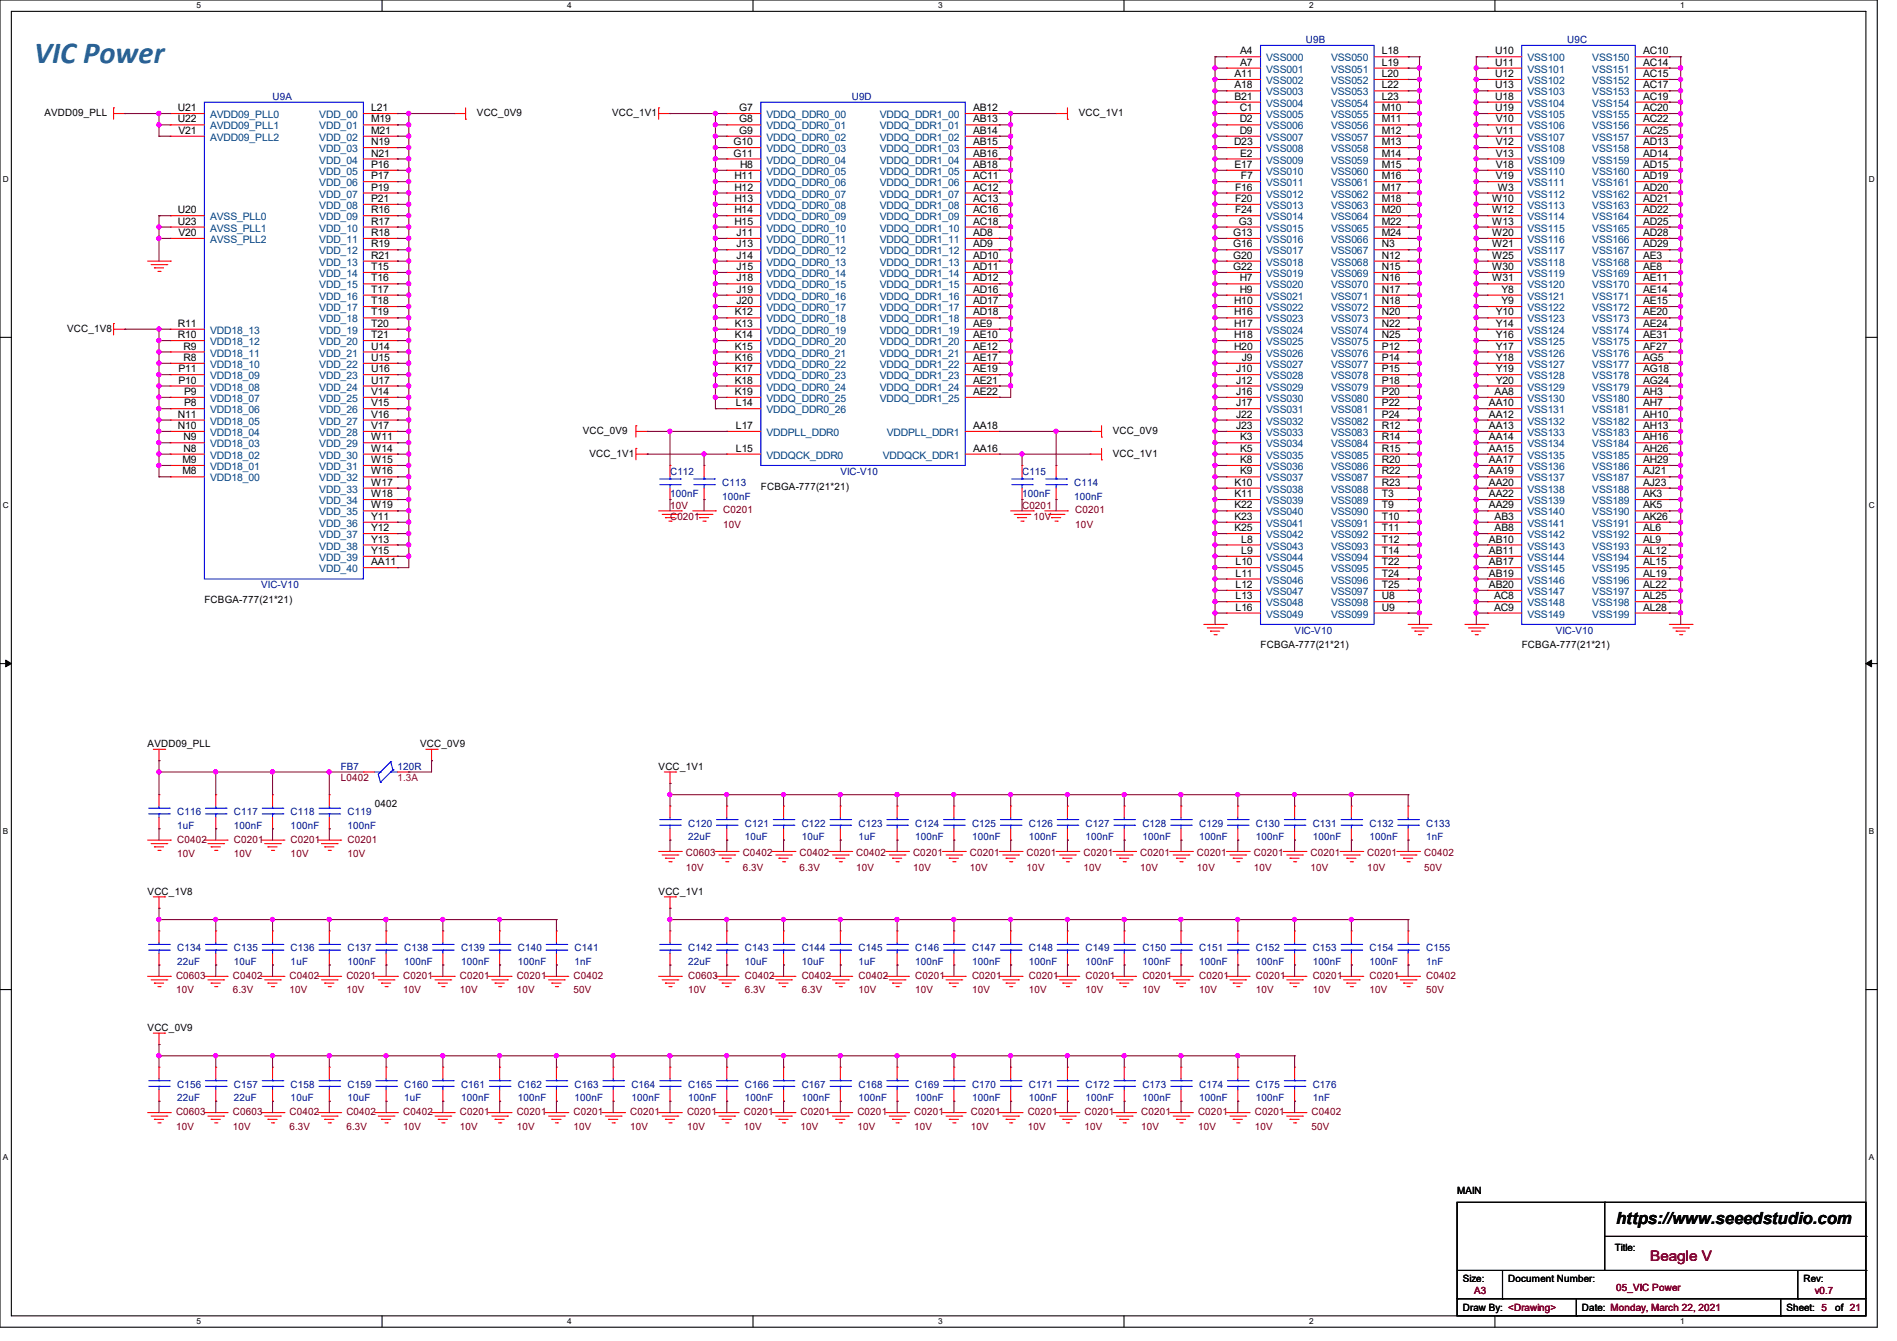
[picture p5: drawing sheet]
<svg xmlns="http://www.w3.org/2000/svg" width="297mm" height="210mm" viewBox="0 0 297 210" stroke-linecap="round" stroke-linejoin="round" font-family="sans-serif">
<defs><g id="words">
<text font-size="4.8" fill="#008080" x="5.3" y="9.9">VIC Power</text>
<text font-size="2.6" x="253" y="191.8">https://www.seeedstudio.com</text>
<text font-size="2.3" fill="#800000" x="258.4" y="197.5">Beagle V</text>
<g font-size="1.6">
<text x="194.2" y="8.5">A4</text>
<text x="194.2" y="10.3">A7</text>
<text x="216.4" y="8.5">L18</text>
<text x="216.4" y="10.3">L19</text>
<text x="234.1" y="8.5">U10</text>
<text x="234.1" y="10.3">U11</text>
<text x="257.3" y="8.5">AC10</text>
<text x="257.3" y="10.3">AC14</text>
<text x="27.9" y="17.4">U21</text>
<text x="58.1" y="17.4">L21</text>
<text x="115.7" y="17.4">G7</text>
<text x="152.4" y="17.4">AB12</text>
<text x="193.3" y="12.1">A11</text>
<text x="193.3" y="13.8">A18</text>
<text x="193.3" y="15.6">B21</text>
<text x="194.1" y="17.4">C1</text>
<text x="216.4" y="12.1">L20</text>
<text x="216.4" y="13.8">L22</text>
<text x="216.4" y="15.6">L23</text>
<text x="216.4" y="17.4">M10</text>
<text x="234.1" y="12.1">U12</text>
<text x="234.1" y="13.8">U13</text>
<text x="234.1" y="15.6">U18</text>
<text x="234.1" y="17.4">U19</text>
<text x="257.3" y="12.1">AC15</text>
<text x="257.3" y="13.8">AC17</text>
<text x="257.3" y="15.6">AC19</text>
<text x="257.3" y="17.4">AC20</text>
<text x="6.9" y="18.2">AVDD09_PLL</text>
<text x="27.9" y="19.2">U22</text>
<text x="27.9" y="21">V21</text>
<text x="58.1" y="19.2">M19</text>
<text x="58.1" y="21">M21</text>
<text x="58.1" y="22.7">N19</text>
<text x="74.7" y="18.2">VCC_0V9</text>
<text x="95.8" y="18.2">VCC_1V1</text>
<text x="114.8" y="22.7">G10</text>
<text x="115.7" y="19.2">G8</text>
<text x="115.7" y="21">G9</text>
<text x="152.4" y="19.2">AB13</text>
<text x="152.4" y="21">AB14</text>
<text x="152.4" y="22.7">AB15</text>
<text x="168.9" y="18.2">VCC_1V1</text>
<text x="193.2" y="22.7">D23</text>
<text x="194.1" y="19.2">D2</text>
<text x="194.1" y="21">D9</text>
<text x="216.4" y="19.2">M11</text>
<text x="216.4" y="21">M12</text>
<text x="216.4" y="22.7">M13</text>
<text x="234.2" y="19.2">V10</text>
<text x="234.2" y="21">V11</text>
<text x="234.2" y="22.7">V12</text>
<text x="257.3" y="19.2">AC22</text>
<text x="257.3" y="21">AC25</text>
<text x="257.3" y="22.7">AD13</text>
<text x="58.1" y="24.5">N21</text>
<text x="58.1" y="26.3">P16</text>
<text x="58.1" y="28.1">P17</text>
<text x="58.1" y="29.8">P19</text>
<text x="114.8" y="24.5">G11</text>
<text x="115" y="28.1">H11</text>
<text x="115" y="29.8">H12</text>
<text x="115.9" y="26.3">H8</text>
<text x="152.4" y="24.5">AB16</text>
<text x="152.4" y="26.3">AB18</text>
<text x="152.4" y="28.1">AC11</text>
<text x="152.4" y="29.8">AC12</text>
<text x="193.3" y="26.3">E17</text>
<text x="193.4" y="29.8">F16</text>
<text x="194.2" y="24.5">E2</text>
<text x="194.3" y="28.1">F7</text>
<text x="216.4" y="24.5">M14</text>
<text x="216.4" y="26.3">M15</text>
<text x="216.4" y="28.1">M16</text>
<text x="216.4" y="29.8">M17</text>
<text x="234.2" y="24.5">V13</text>
<text x="234.2" y="26.3">V18</text>
<text x="234.2" y="28.1">V19</text>
<text x="234.5" y="29.8">W3</text>
<text x="257.3" y="24.5">AD14</text>
<text x="257.3" y="26.3">AD15</text>
<text x="257.3" y="28.1">AD19</text>
<text x="257.3" y="29.8">AD20</text>
<text x="27.9" y="33.4">U20</text>
<text x="27.9" y="35.2">U23</text>
<text x="58.1" y="31.6">P21</text>
<text x="58.1" y="33.4">R16</text>
<text x="58.1" y="35.2">R17</text>
<text x="115" y="31.6">H13</text>
<text x="115" y="33.4">H14</text>
<text x="115" y="35.2">H15</text>
<text x="152.4" y="31.6">AC13</text>
<text x="152.4" y="33.4">AC16</text>
<text x="152.4" y="35.2">AC18</text>
<text x="193.4" y="31.6">F20</text>
<text x="193.4" y="33.4">F24</text>
<text x="194" y="35.2">G3</text>
<text x="216.4" y="31.6">M18</text>
<text x="216.4" y="33.4">M20</text>
<text x="216.4" y="35.2">M22</text>
<text x="233.6" y="31.6">W10</text>
<text x="233.6" y="33.4">W12</text>
<text x="233.6" y="35.2">W13</text>
<text x="257.3" y="31.6">AD21</text>
<text x="257.3" y="33.4">AD22</text>
<text x="257.3" y="35.2">AD25</text>
<text x="27.9" y="37">V20</text>
<text x="58.1" y="37">R18</text>
<text x="58.1" y="38.7">R19</text>
<text x="58.1" y="40.5">R21</text>
<text x="115.3" y="37">J11</text>
<text x="115.3" y="38.7">J13</text>
<text x="115.3" y="40.5">J14</text>
<text x="152.4" y="37">AD8</text>
<text x="152.4" y="38.7">AD9</text>
<text x="152.4" y="40.5">AD10</text>
<text x="193.1" y="37">G13</text>
<text x="193.1" y="38.7">G16</text>
<text x="193.1" y="40.5">G20</text>
<text x="216.4" y="37">M24</text>
<text x="216.4" y="38.7">N3</text>
<text x="216.4" y="40.5">N12</text>
<text x="233.6" y="37">W20</text>
<text x="233.6" y="38.7">W21</text>
<text x="233.6" y="40.5">W25</text>
<text x="257.3" y="37">AD28</text>
<text x="257.3" y="38.7">AD29</text>
<text x="257.3" y="40.5">AE3</text>
<text x="58.1" y="42.3">T15</text>
<text x="58.1" y="44.1">T16</text>
<text x="58.1" y="45.8">T17</text>
<text x="58.1" y="47.6">T18</text>
<text x="115.3" y="42.3">J15</text>
<text x="115.3" y="44.1">J18</text>
<text x="115.3" y="45.8">J19</text>
<text x="115.3" y="47.6">J20</text>
<text x="152.4" y="42.3">AD11</text>
<text x="152.4" y="44.1">AD12</text>
<text x="152.4" y="45.8">AD16</text>
<text x="152.4" y="47.6">AD17</text>
<text x="193.1" y="42.3">G22</text>
<text x="193.2" y="47.6">H10</text>
<text x="194.1" y="44.1">H7</text>
<text x="194.1" y="45.8">H9</text>
<text x="216.4" y="42.3">N15</text>
<text x="216.4" y="44.1">N16</text>
<text x="216.4" y="45.8">N17</text>
<text x="216.4" y="47.6">N18</text>
<text x="233.6" y="42.3">W30</text>
<text x="233.6" y="44.1">W31</text>
<text x="235.1" y="45.8">Y8</text>
<text x="235.1" y="47.6">Y9</text>
<text x="257.3" y="42.3">AE8</text>
<text x="257.3" y="44.1">AE11</text>
<text x="257.3" y="45.8">AE14</text>
<text x="257.3" y="47.6">AE15</text>
<text x="10.5" y="51.9">VCC_1V8</text>
<text x="27.9" y="53">R10</text>
<text x="27.9" y="51.2">R11</text>
<text x="58.1" y="49.4">T19</text>
<text x="58.1" y="51.2">T20</text>
<text x="58.1" y="53">T21</text>
<text x="115.1" y="49.4">K12</text>
<text x="115.1" y="51.2">K13</text>
<text x="115.1" y="53">K14</text>
<text x="152.4" y="49.4">AD18</text>
<text x="152.4" y="51.2">AE9</text>
<text x="152.4" y="53">AE10</text>
<text x="193.2" y="49.4">H16</text>
<text x="193.2" y="51.2">H17</text>
<text x="193.2" y="53">H18</text>
<text x="216.4" y="49.4">N20</text>
<text x="216.4" y="51.2">N22</text>
<text x="216.4" y="53">N25</text>
<text x="234.2" y="49.4">Y10</text>
<text x="234.2" y="51.2">Y14</text>
<text x="234.2" y="53">Y16</text>
<text x="257.3" y="49.4">AE20</text>
<text x="257.3" y="51.2">AE24</text>
<text x="257.3" y="53">AE31</text>
<text x="27.9" y="58.3">P11</text>
<text x="28.7" y="56.5">R8</text>
<text x="28.7" y="54.7">R9</text>
<text x="58.1" y="54.7">U14</text>
<text x="58.1" y="56.5">U15</text>
<text x="58.1" y="58.3">U16</text>
<text x="115.1" y="54.7">K15</text>
<text x="115.1" y="56.5">K16</text>
<text x="115.1" y="58.3">K17</text>
<text x="152.4" y="54.7">AE12</text>
<text x="152.4" y="56.5">AE17</text>
<text x="152.4" y="58.3">AE19</text>
<text x="193.2" y="54.7">H20</text>
<text x="193.5" y="58.3">J10</text>
<text x="194.4" y="56.5">J9</text>
<text x="216.4" y="54.7">P12</text>
<text x="216.4" y="56.5">P14</text>
<text x="216.4" y="58.3">P15</text>
<text x="234.2" y="54.7">Y17</text>
<text x="234.2" y="56.5">Y18</text>
<text x="234.2" y="58.3">Y19</text>
<text x="257.3" y="54.7">AF27</text>
<text x="257.3" y="56.5">AG5</text>
<text x="257.3" y="58.3">AG18</text>
<text x="27.9" y="65.4">N11</text>
<text x="27.9" y="60.1">P10</text>
<text x="28.8" y="63.6">P8</text>
<text x="28.8" y="61.8">P9</text>
<text x="58.1" y="60.1">U17</text>
<text x="58.1" y="61.8">V14</text>
<text x="58.1" y="63.6">V15</text>
<text x="58.1" y="65.4">V16</text>
<text x="115.1" y="60.1">K18</text>
<text x="115.1" y="61.8">K19</text>
<text x="115.2" y="63.6">L14</text>
<text x="152.4" y="60.1">AE21</text>
<text x="152.4" y="61.8">AE22</text>
<text x="193.5" y="60.1">J12</text>
<text x="193.5" y="61.8">J16</text>
<text x="193.5" y="63.6">J17</text>
<text x="193.5" y="65.4">J22</text>
<text x="216.4" y="60.1">P18</text>
<text x="216.4" y="61.8">P20</text>
<text x="216.4" y="63.6">P22</text>
<text x="216.4" y="65.4">P24</text>
<text x="233.1" y="63.6">AA10</text>
<text x="233.1" y="65.4">AA12</text>
<text x="234" y="61.8">AA8</text>
<text x="234.2" y="60.1">Y20</text>
<text x="257.3" y="60.1">AG24</text>
<text x="257.3" y="61.8">AH3</text>
<text x="257.3" y="63.6">AH7</text>
<text x="257.3" y="65.4">AH10</text>
<text x="27.9" y="67.2">N10</text>
<text x="28.7" y="70.7">N8</text>
<text x="28.7" y="69">N9</text>
<text x="58.1" y="67.2">V17</text>
<text x="58.1" y="69">W11</text>
<text x="58.1" y="70.7">W14</text>
<text x="91.2" y="67.9">VCC_0V9</text>
<text x="92.3" y="71.5">VCC_1V1</text>
<text x="115.2" y="67.2">L17</text>
<text x="115.2" y="70.7">L15</text>
<text x="152.4" y="67.2">AA18</text>
<text x="152.4" y="70.7">AA16</text>
<text x="174.2" y="71.5">VCC_1V1</text>
<text x="174.2" y="67.9">VCC_0V9</text>
<text x="193.5" y="67.2">J23</text>
<text x="194.2" y="69">K3</text>
<text x="194.2" y="70.7">K5</text>
<text x="216.4" y="67.2">R12</text>
<text x="216.4" y="69">R14</text>
<text x="216.4" y="70.7">R15</text>
<text x="233.1" y="67.2">AA13</text>
<text x="233.1" y="69">AA14</text>
<text x="233.1" y="70.7">AA15</text>
<text x="257.3" y="67.2">AH13</text>
<text x="257.3" y="69">AH16</text>
<text x="257.3" y="70.7">AH26</text>
<text x="28.6" y="74.3">M8</text>
<text x="28.6" y="72.5">M9</text>
<text x="58.1" y="72.5">W15</text>
<text x="58.1" y="74.3">W16</text>
<text x="58.1" y="76.1">W17</text>
<text x="58.1" y="77.9">W18</text>
<text x="119.1" y="76.7">FCBGA-777(21*21)</text>
<text x="193.3" y="76.1">K10</text>
<text x="193.3" y="77.9">K11</text>
<text x="194.2" y="72.5">K8</text>
<text x="194.2" y="74.3">K9</text>
<text x="216.4" y="72.5">R20</text>
<text x="216.4" y="74.3">R22</text>
<text x="216.4" y="76.1">R23</text>
<text x="216.4" y="77.9">T3</text>
<text x="233.1" y="72.5">AA17</text>
<text x="233.1" y="74.3">AA19</text>
<text x="233.1" y="76.1">AA20</text>
<text x="233.1" y="77.9">AA22</text>
<text x="257.3" y="72.5">AH29</text>
<text x="257.3" y="74.3">AJ21</text>
<text x="257.3" y="76.1">AJ23</text>
<text x="257.3" y="77.9">AK3</text>
<text x="58.1" y="79.6">W19</text>
<text x="58.1" y="81.4">Y11</text>
<text x="58.1" y="83.2">Y12</text>
<text x="193.3" y="79.6">K22</text>
<text x="193.3" y="81.4">K23</text>
<text x="193.3" y="83.2">K25</text>
<text x="216.4" y="79.6">T9</text>
<text x="216.4" y="81.4">T10</text>
<text x="216.4" y="83.2">T11</text>
<text x="233.1" y="79.6">AA29</text>
<text x="234" y="81.4">AB3</text>
<text x="234" y="83.2">AB8</text>
<text x="257.3" y="79.6">AK5</text>
<text x="257.3" y="81.4">AK26</text>
<text x="257.3" y="83.2">AL6</text>
<text x="58.1" y="85">Y13</text>
<text x="58.1" y="86.7">Y15</text>
<text x="58.1" y="88.5">AA11</text>
<text x="193.5" y="88.5">L10</text>
<text x="194.3" y="85">L8</text>
<text x="194.3" y="86.7">L9</text>
<text x="216.4" y="85">T12</text>
<text x="216.4" y="86.7">T14</text>
<text x="216.4" y="88.5">T22</text>
<text x="233.1" y="85">AB10</text>
<text x="233.1" y="86.7">AB11</text>
<text x="233.1" y="88.5">AB17</text>
<text x="257.3" y="85">AL9</text>
<text x="257.3" y="86.7">AL12</text>
<text x="257.3" y="88.5">AL15</text>
<text x="32" y="94.4">FCBGA-777(21*21)</text>
<text x="193.5" y="90.3">L11</text>
<text x="193.5" y="92.1">L12</text>
<text x="193.5" y="93.9">L13</text>
<text x="193.5" y="95.6">L16</text>
<text x="216.4" y="90.3">T24</text>
<text x="216.4" y="92.1">T25</text>
<text x="216.4" y="93.9">U8</text>
<text x="216.4" y="95.6">U9</text>
<text x="233.1" y="90.3">AB19</text>
<text x="233.1" y="92.1">AB20</text>
<text x="233.9" y="93.9">AC8</text>
<text x="233.9" y="95.6">AC9</text>
<text x="257.3" y="90.3">AL19</text>
<text x="257.3" y="92.1">AL22</text>
<text x="257.3" y="93.9">AL25</text>
<text x="257.3" y="95.6">AL28</text>
<text x="197.4" y="101.6">FCBGA-777(21*21)</text>
<text x="238.3" y="101.6">FCBGA-777(21*21)</text>
<text x="23.1" y="117">AVDD09_PLL</text>
<text x="65.8" y="117">VCC_0V9</text>
<text x="103.1" y="120.6">VCC_1V1</text>
<text x="58.7" y="126.4">0402</text>
<text x="23.1" y="140.1">VCC_1V8</text>
<text x="103.1" y="140.1">VCC_1V1</text>
<text x="23.1" y="161.5">VCC_0V9</text>
<text x="228.1" y="187.1">MAIN</text>
<text x="252.8" y="196">Title:</text>
<text x="229" y="200.7">Size:</text>
<text x="236.1" y="200.7">Document Number:</text>
<text x="282.4" y="200.7">Rev:</text>
<text x="229" y="205.4">Draw By: &lt;Drawing&gt;</text>
<text x="247.7" y="205.4">Date: Monday, March 22, 2021</text>
<text x="279.7" y="205.4">Sheet: 5</text>
<text x="287.3" y="205.4">of 21</text>
</g>
<g font-size="1.6" fill="#004080">
<text x="198.2" y="9.6">VSS000</text>
<text x="198.2" y="11.4">VSS001</text>
<text x="208.4" y="9.6">VSS050</text>
<text x="208.4" y="11.4">VSS051</text>
<text x="239.1" y="9.6">VSS100</text>
<text x="239.1" y="11.4">VSS101</text>
<text x="249.3" y="9.6">VSS150</text>
<text x="249.3" y="11.4">VSS151</text>
<text x="198.2" y="13.2">VSS002</text>
<text x="198.2" y="14.9">VSS003</text>
<text x="198.2" y="16.7">VSS004</text>
<text x="208.4" y="13.2">VSS052</text>
<text x="208.4" y="14.9">VSS053</text>
<text x="208.4" y="16.7">VSS054</text>
<text x="239.1" y="13.2">VSS102</text>
<text x="239.1" y="14.9">VSS103</text>
<text x="239.1" y="16.7">VSS104</text>
<text x="249.3" y="13.2">VSS152</text>
<text x="249.3" y="14.9">VSS153</text>
<text x="249.3" y="16.7">VSS154</text>
<text x="32.9" y="18.5">AVDD09_PLL0</text>
<text x="32.9" y="20.3">AVDD09_PLL1</text>
<text x="32.9" y="22.1">AVDD09_PLL2</text>
<text x="50" y="18.5">VDD_00</text>
<text x="50" y="20.3">VDD_01</text>
<text x="50" y="22.1">VDD_02</text>
<text x="50" y="23.8">VDD_03</text>
<text x="120" y="18.5">VDDQ_DDR0_00</text>
<text x="120" y="20.3">VDDQ_DDR0_01</text>
<text x="120" y="22.1">VDDQ_DDR0_02</text>
<text x="120" y="23.8">VDDQ_DDR0_03</text>
<text x="137.8" y="18.5">VDDQ_DDR1_00</text>
<text x="137.8" y="20.3">VDDQ_DDR1_01</text>
<text x="137.8" y="22.1">VDDQ_DDR1_02</text>
<text x="137.8" y="23.8">VDDQ_DDR1_03</text>
<text x="198.2" y="18.5">VSS005</text>
<text x="198.2" y="20.3">VSS006</text>
<text x="198.2" y="22.1">VSS007</text>
<text x="198.2" y="23.8">VSS008</text>
<text x="208.4" y="18.5">VSS055</text>
<text x="208.4" y="20.3">VSS056</text>
<text x="208.4" y="22.1">VSS057</text>
<text x="208.4" y="23.8">VSS058</text>
<text x="239.1" y="18.5">VSS105</text>
<text x="239.1" y="20.3">VSS106</text>
<text x="239.1" y="22.1">VSS107</text>
<text x="239.1" y="23.8">VSS108</text>
<text x="249.3" y="18.5">VSS155</text>
<text x="249.3" y="20.3">VSS156</text>
<text x="249.3" y="22.1">VSS157</text>
<text x="249.3" y="23.8">VSS158</text>
<text x="50" y="25.6">VDD_04</text>
<text x="50" y="27.4">VDD_05</text>
<text x="50" y="29.2">VDD_06</text>
<text x="120" y="25.6">VDDQ_DDR0_04</text>
<text x="120" y="27.4">VDDQ_DDR0_05</text>
<text x="120" y="29.2">VDDQ_DDR0_06</text>
<text x="137.8" y="25.6">VDDQ_DDR1_04</text>
<text x="137.8" y="27.4">VDDQ_DDR1_05</text>
<text x="137.8" y="29.2">VDDQ_DDR1_06</text>
<text x="198.2" y="25.6">VSS009</text>
<text x="198.2" y="27.4">VSS010</text>
<text x="198.2" y="29.2">VSS011</text>
<text x="208.4" y="25.6">VSS059</text>
<text x="208.4" y="27.4">VSS060</text>
<text x="208.4" y="29.2">VSS061</text>
<text x="239.1" y="25.6">VSS109</text>
<text x="239.1" y="27.4">VSS110</text>
<text x="239.1" y="29.2">VSS111</text>
<text x="249.3" y="25.6">VSS159</text>
<text x="249.3" y="27.4">VSS160</text>
<text x="249.3" y="29.2">VSS161</text>
<text x="32.9" y="34.5">AVSS_PLL0</text>
<text x="50" y="30.9">VDD_07</text>
<text x="50" y="32.7">VDD_08</text>
<text x="50" y="34.5">VDD_09</text>
<text x="120" y="30.9">VDDQ_DDR0_07</text>
<text x="120" y="32.7">VDDQ_DDR0_08</text>
<text x="120" y="34.5">VDDQ_DDR0_09</text>
<text x="137.8" y="30.9">VDDQ_DDR1_07</text>
<text x="137.8" y="32.7">VDDQ_DDR1_08</text>
<text x="137.8" y="34.5">VDDQ_DDR1_09</text>
<text x="198.2" y="30.9">VSS012</text>
<text x="198.2" y="32.7">VSS013</text>
<text x="198.2" y="34.5">VSS014</text>
<text x="208.4" y="30.9">VSS062</text>
<text x="208.4" y="32.7">VSS063</text>
<text x="208.4" y="34.5">VSS064</text>
<text x="239.1" y="30.9">VSS112</text>
<text x="239.1" y="32.7">VSS113</text>
<text x="239.1" y="34.5">VSS114</text>
<text x="249.3" y="30.9">VSS162</text>
<text x="249.3" y="32.7">VSS163</text>
<text x="249.3" y="34.5">VSS164</text>
<text x="32.9" y="36.3">AVSS_PLL1</text>
<text x="32.9" y="38.1">AVSS_PLL2</text>
<text x="50" y="36.3">VDD_10</text>
<text x="50" y="38.1">VDD_11</text>
<text x="50" y="39.8">VDD_12</text>
<text x="50" y="41.6">VDD_13</text>
<text x="120" y="36.3">VDDQ_DDR0_10</text>
<text x="120" y="38.1">VDDQ_DDR0_11</text>
<text x="120" y="39.8">VDDQ_DDR0_12</text>
<text x="120" y="41.6">VDDQ_DDR0_13</text>
<text x="137.8" y="36.3">VDDQ_DDR1_10</text>
<text x="137.8" y="38.1">VDDQ_DDR1_11</text>
<text x="137.8" y="39.8">VDDQ_DDR1_12</text>
<text x="137.8" y="41.6">VDDQ_DDR1_13</text>
<text x="198.2" y="36.3">VSS015</text>
<text x="198.2" y="38.1">VSS016</text>
<text x="198.2" y="39.8">VSS017</text>
<text x="198.2" y="41.6">VSS018</text>
<text x="208.4" y="36.3">VSS065</text>
<text x="208.4" y="38.1">VSS066</text>
<text x="208.4" y="39.8">VSS067</text>
<text x="208.4" y="41.6">VSS068</text>
<text x="239.1" y="36.3">VSS115</text>
<text x="239.1" y="38.1">VSS116</text>
<text x="239.1" y="39.8">VSS117</text>
<text x="239.1" y="41.6">VSS118</text>
<text x="249.3" y="36.3">VSS165</text>
<text x="249.3" y="38.1">VSS166</text>
<text x="249.3" y="39.8">VSS167</text>
<text x="249.3" y="41.6">VSS168</text>
<text x="50" y="43.4">VDD_14</text>
<text x="50" y="45.2">VDD_15</text>
<text x="50" y="46.9">VDD_16</text>
<text x="120" y="43.4">VDDQ_DDR0_14</text>
<text x="120" y="45.2">VDDQ_DDR0_15</text>
<text x="120" y="46.9">VDDQ_DDR0_16</text>
<text x="137.8" y="43.4">VDDQ_DDR1_14</text>
<text x="137.8" y="45.2">VDDQ_DDR1_15</text>
<text x="137.8" y="46.9">VDDQ_DDR1_16</text>
<text x="198.2" y="43.4">VSS019</text>
<text x="198.2" y="45.2">VSS020</text>
<text x="198.2" y="46.9">VSS021</text>
<text x="208.4" y="43.4">VSS069</text>
<text x="208.4" y="45.2">VSS070</text>
<text x="208.4" y="46.9">VSS071</text>
<text x="239.1" y="43.4">VSS119</text>
<text x="239.1" y="45.2">VSS120</text>
<text x="239.1" y="46.9">VSS121</text>
<text x="249.3" y="43.4">VSS169</text>
<text x="249.3" y="45.2">VSS170</text>
<text x="249.3" y="46.9">VSS171</text>
<text x="32.9" y="52.3">VDD18_13</text>
<text x="50" y="48.7">VDD_17</text>
<text x="50" y="50.5">VDD_18</text>
<text x="50" y="52.3">VDD_19</text>
<text x="120" y="48.7">VDDQ_DDR0_17</text>
<text x="120" y="50.5">VDDQ_DDR0_18</text>
<text x="120" y="52.3">VDDQ_DDR0_19</text>
<text x="137.8" y="48.7">VDDQ_DDR1_17</text>
<text x="137.8" y="50.5">VDDQ_DDR1_18</text>
<text x="137.8" y="52.3">VDDQ_DDR1_19</text>
<text x="198.2" y="48.7">VSS022</text>
<text x="198.2" y="50.5">VSS023</text>
<text x="198.2" y="52.3">VSS024</text>
<text x="208.4" y="48.7">VSS072</text>
<text x="208.4" y="50.5">VSS073</text>
<text x="208.4" y="52.3">VSS074</text>
<text x="239.1" y="48.7">VSS122</text>
<text x="239.1" y="50.5">VSS123</text>
<text x="239.1" y="52.3">VSS124</text>
<text x="249.3" y="48.7">VSS172</text>
<text x="249.3" y="50.5">VSS173</text>
<text x="249.3" y="52.3">VSS174</text>
<text x="32.9" y="59.4">VDD18_09</text>
<text x="32.9" y="57.6">VDD18_10</text>
<text x="32.9" y="55.8">VDD18_11</text>
<text x="32.9" y="54.1">VDD18_12</text>
<text x="50" y="54.1">VDD_20</text>
<text x="50" y="55.8">VDD_21</text>
<text x="50" y="57.6">VDD_22</text>
<text x="50" y="59.4">VDD_23</text>
<text x="120" y="54.1">VDDQ_DDR0_20</text>
<text x="120" y="55.8">VDDQ_DDR0_21</text>
<text x="120" y="57.6">VDDQ_DDR0_22</text>
<text x="120" y="59.4">VDDQ_DDR0_23</text>
<text x="137.8" y="54.1">VDDQ_DDR1_20</text>
<text x="137.8" y="55.8">VDDQ_DDR1_21</text>
<text x="137.8" y="57.6">VDDQ_DDR1_22</text>
<text x="137.8" y="59.4">VDDQ_DDR1_23</text>
<text x="198.2" y="54.1">VSS025</text>
<text x="198.2" y="55.8">VSS026</text>
<text x="198.2" y="57.6">VSS027</text>
<text x="198.2" y="59.4">VSS028</text>
<text x="208.4" y="54.1">VSS075</text>
<text x="208.4" y="55.8">VSS076</text>
<text x="208.4" y="57.6">VSS077</text>
<text x="208.4" y="59.4">VSS078</text>
<text x="239.1" y="54.1">VSS125</text>
<text x="239.1" y="55.8">VSS126</text>
<text x="239.1" y="57.6">VSS127</text>
<text x="239.1" y="59.4">VSS128</text>
<text x="249.3" y="54.1">VSS175</text>
<text x="249.3" y="55.8">VSS176</text>
<text x="249.3" y="57.6">VSS177</text>
<text x="249.3" y="59.4">VSS178</text>
<text x="32.9" y="64.7">VDD18_06</text>
<text x="32.9" y="63">VDD18_07</text>
<text x="32.9" y="61.2">VDD18_08</text>
<text x="50" y="61.2">VDD_24</text>
<text x="50" y="63">VDD_25</text>
<text x="50" y="64.7">VDD_26</text>
<text x="120" y="61.2">VDDQ_DDR0_24</text>
<text x="120" y="63">VDDQ_DDR0_25</text>
<text x="120" y="64.7">VDDQ_DDR0_26</text>
<text x="137.8" y="61.2">VDDQ_DDR1_24</text>
<text x="137.8" y="63">VDDQ_DDR1_25</text>
<text x="198.2" y="61.2">VSS029</text>
<text x="198.2" y="63">VSS030</text>
<text x="198.2" y="64.7">VSS031</text>
<text x="208.4" y="61.2">VSS079</text>
<text x="208.4" y="63">VSS080</text>
<text x="208.4" y="64.7">VSS081</text>
<text x="239.1" y="61.2">VSS129</text>
<text x="239.1" y="63">VSS130</text>
<text x="239.1" y="64.7">VSS131</text>
<text x="249.3" y="61.2">VSS179</text>
<text x="249.3" y="63">VSS180</text>
<text x="249.3" y="64.7">VSS181</text>
<text x="32.9" y="71.8">VDD18_02</text>
<text x="32.9" y="70.1">VDD18_03</text>
<text x="32.9" y="68.3">VDD18_04</text>
<text x="32.9" y="66.5">VDD18_05</text>
<text x="50" y="66.5">VDD_27</text>
<text x="50" y="68.3">VDD_28</text>
<text x="50" y="70.1">VDD_29</text>
<text x="50" y="71.8">VDD_30</text>
<text x="120" y="68.3">VDDPLL_DDR0</text>
<text x="120" y="71.8">VDDQCK_DDR0</text>
<text x="138.2" y="71.8">VDDQCK_DDR1</text>
<text x="138.9" y="68.3">VDDPLL_DDR1</text>
<text x="198.2" y="66.5">VSS032</text>
<text x="198.2" y="68.3">VSS033</text>
<text x="198.2" y="70.1">VSS034</text>
<text x="198.2" y="71.8">VSS035</text>
<text x="208.4" y="66.5">VSS082</text>
<text x="208.4" y="68.3">VSS083</text>
<text x="208.4" y="70.1">VSS084</text>
<text x="208.4" y="71.8">VSS085</text>
<text x="239.1" y="66.5">VSS132</text>
<text x="239.1" y="68.3">VSS133</text>
<text x="239.1" y="70.1">VSS134</text>
<text x="239.1" y="71.8">VSS135</text>
<text x="249.3" y="66.5">VSS182</text>
<text x="249.3" y="68.3">VSS183</text>
<text x="249.3" y="70.1">VSS184</text>
<text x="249.3" y="71.8">VSS185</text>
<text x="32.9" y="75.4">VDD18_00</text>
<text x="32.9" y="73.6">VDD18_01</text>
<text x="50" y="73.6">VDD_31</text>
<text x="50" y="75.4">VDD_32</text>
<text x="50" y="77.2">VDD_33</text>
<text x="198.2" y="73.6">VSS036</text>
<text x="198.2" y="75.4">VSS037</text>
<text x="198.2" y="77.2">VSS038</text>
<text x="208.4" y="73.6">VSS086</text>
<text x="208.4" y="75.4">VSS087</text>
<text x="208.4" y="77.2">VSS088</text>
<text x="239.1" y="73.6">VSS136</text>
<text x="239.1" y="75.4">VSS137</text>
<text x="239.1" y="77.2">VSS138</text>
<text x="249.3" y="73.6">VSS186</text>
<text x="249.3" y="75.4">VSS187</text>
<text x="249.3" y="77.2">VSS188</text>
<text x="50" y="79">VDD_34</text>
<text x="50" y="80.7">VDD_35</text>
<text x="50" y="82.5">VDD_36</text>
<text x="198.2" y="79">VSS039</text>
<text x="198.2" y="80.7">VSS040</text>
<text x="198.2" y="82.5">VSS041</text>
<text x="208.4" y="79">VSS089</text>
<text x="208.4" y="80.7">VSS090</text>
<text x="208.4" y="82.5">VSS091</text>
<text x="239.1" y="79">VSS139</text>
<text x="239.1" y="80.7">VSS140</text>
<text x="239.1" y="82.5">VSS141</text>
<text x="249.3" y="79">VSS189</text>
<text x="249.3" y="80.7">VSS190</text>
<text x="249.3" y="82.5">VSS191</text>
<text x="50" y="84.3">VDD_37</text>
<text x="50" y="86.1">VDD_38</text>
<text x="50" y="87.8">VDD_39</text>
<text x="50" y="89.6">VDD_40</text>
<text x="198.2" y="84.3">VSS042</text>
<text x="198.2" y="86.1">VSS043</text>
<text x="198.2" y="87.8">VSS044</text>
<text x="198.2" y="89.6">VSS045</text>
<text x="208.4" y="84.3">VSS092</text>
<text x="208.4" y="86.1">VSS093</text>
<text x="208.4" y="87.8">VSS094</text>
<text x="208.4" y="89.6">VSS095</text>
<text x="239.1" y="84.3">VSS142</text>
<text x="239.1" y="86.1">VSS143</text>
<text x="239.1" y="87.8">VSS144</text>
<text x="239.1" y="89.6">VSS145</text>
<text x="249.3" y="84.3">VSS192</text>
<text x="249.3" y="86.1">VSS193</text>
<text x="249.3" y="87.8">VSS194</text>
<text x="249.3" y="89.6">VSS195</text>
<text x="198.2" y="91.4">VSS046</text>
<text x="198.2" y="93.2">VSS047</text>
<text x="198.2" y="95">VSS048</text>
<text x="208.4" y="91.4">VSS096</text>
<text x="208.4" y="93.2">VSS097</text>
<text x="208.4" y="95">VSS098</text>
<text x="239.1" y="91.4">VSS146</text>
<text x="239.1" y="93.2">VSS147</text>
<text x="239.1" y="95">VSS148</text>
<text x="249.3" y="91.4">VSS196</text>
<text x="249.3" y="93.2">VSS197</text>
<text x="249.3" y="95">VSS198</text>
<text x="198.2" y="96.7">VSS049</text>
<text x="208.4" y="96.7">VSS099</text>
<text x="239.1" y="96.7">VSS149</text>
<text x="249.3" y="96.7">VSS199</text>
</g>
<g font-size="1.6" fill="#000080">
<text x="204.5" y="6.8">U9B</text>
<text x="245.4" y="6.8">U9C</text>
<text x="42.7" y="15.7">U9A</text>
<text x="133.3" y="15.7">U9D</text>
<text x="104.9" y="74.3">C112</text>
<text x="104.9" y="77.9">100nF</text>
<text x="113.1" y="76.1">C113</text>
<text x="131.6" y="74.3">VIC-V10</text>
<text x="160" y="74.3">C115</text>
<text x="160" y="77.9">100nF</text>
<text x="168.2" y="76.1">C114</text>
<text x="113.1" y="78.2">100nF</text>
<text x="168.2" y="78.2">100nF</text>
<text x="40.9" y="92.1">VIC-V10</text>
<text x="202.7" y="99.2">VIC-V10</text>
<text x="243.6" y="99.2">VIC-V10</text>
<text x="53.3" y="120.6">FB7</text>
<text x="62.2" y="120.6">120R</text>
<text x="27.7" y="127.7">C116</text>
<text x="27.7" y="129.8">1uF</text>
<text x="36.6" y="127.7">C117</text>
<text x="36.6" y="129.8">100nF</text>
<text x="45.5" y="127.7">C118</text>
<text x="45.5" y="129.8">100nF</text>
<text x="54.4" y="127.7">C119</text>
<text x="54.4" y="129.8">100nF</text>
<text x="107.7" y="129.5">C120</text>
<text x="107.7" y="131.6">22uF</text>
<text x="116.6" y="129.5">C121</text>
<text x="116.6" y="131.6">10uF</text>
<text x="125.5" y="129.5">C122</text>
<text x="125.5" y="131.6">10uF</text>
<text x="134.4" y="129.5">C123</text>
<text x="134.4" y="131.6">1uF</text>
<text x="143.3" y="129.5">C124</text>
<text x="143.3" y="131.6">100nF</text>
<text x="152.2" y="129.5">C125</text>
<text x="152.2" y="131.6">100nF</text>
<text x="161.1" y="129.5">C126</text>
<text x="161.1" y="131.6">100nF</text>
<text x="170" y="129.5">C127</text>
<text x="170" y="131.6">100nF</text>
<text x="178.9" y="129.5">C128</text>
<text x="178.9" y="131.6">100nF</text>
<text x="187.7" y="129.5">C129</text>
<text x="187.7" y="131.6">100nF</text>
<text x="196.6" y="129.5">C130</text>
<text x="196.6" y="131.6">100nF</text>
<text x="205.5" y="129.5">C131</text>
<text x="205.5" y="131.6">100nF</text>
<text x="214.4" y="129.5">C132</text>
<text x="214.4" y="131.6">100nF</text>
<text x="223.3" y="129.5">C133</text>
<text x="223.3" y="131.6">1nF</text>
<text x="27.7" y="149">C134</text>
<text x="36.6" y="149">C135</text>
<text x="45.5" y="149">C136</text>
<text x="54.4" y="149">C137</text>
<text x="63.3" y="149">C138</text>
<text x="72.2" y="149">C139</text>
<text x="81.1" y="149">C140</text>
<text x="90" y="149">C141</text>
<text x="107.7" y="149">C142</text>
<text x="116.6" y="149">C143</text>
<text x="125.5" y="149">C144</text>
<text x="134.4" y="149">C145</text>
<text x="143.3" y="149">C146</text>
<text x="152.2" y="149">C147</text>
<text x="161.1" y="149">C148</text>
<text x="170" y="149">C149</text>
<text x="178.9" y="149">C150</text>
<text x="187.7" y="149">C151</text>
<text x="196.6" y="149">C152</text>
<text x="205.5" y="149">C153</text>
<text x="214.4" y="149">C154</text>
<text x="223.3" y="149">C155</text>
<text x="27.7" y="151.1">22uF</text>
<text x="36.6" y="151.1">10uF</text>
<text x="45.5" y="151.1">1uF</text>
<text x="54.4" y="151.1">100nF</text>
<text x="63.3" y="151.1">100nF</text>
<text x="72.2" y="151.1">100nF</text>
<text x="81.1" y="151.1">100nF</text>
<text x="90" y="151.1">1nF</text>
<text x="107.7" y="151.1">22uF</text>
<text x="116.6" y="151.1">10uF</text>
<text x="125.5" y="151.1">10uF</text>
<text x="134.4" y="151.1">1uF</text>
<text x="143.3" y="151.1">100nF</text>
<text x="152.2" y="151.1">100nF</text>
<text x="161.1" y="151.1">100nF</text>
<text x="170" y="151.1">100nF</text>
<text x="178.9" y="151.1">100nF</text>
<text x="187.7" y="151.1">100nF</text>
<text x="196.6" y="151.1">100nF</text>
<text x="205.5" y="151.1">100nF</text>
<text x="214.4" y="151.1">100nF</text>
<text x="223.3" y="151.1">1nF</text>
<text x="27.7" y="170.3">C156</text>
<text x="27.7" y="172.5">22uF</text>
<text x="36.6" y="170.3">C157</text>
<text x="36.6" y="172.5">22uF</text>
<text x="45.5" y="170.3">C158</text>
<text x="45.5" y="172.5">10uF</text>
<text x="54.4" y="170.3">C159</text>
<text x="54.4" y="172.5">10uF</text>
<text x="63.3" y="170.3">C160</text>
<text x="63.3" y="172.5">1uF</text>
<text x="72.2" y="170.3">C161</text>
<text x="72.2" y="172.5">100nF</text>
<text x="81.1" y="170.3">C162</text>
<text x="81.1" y="172.5">100nF</text>
<text x="90" y="170.3">C163</text>
<text x="90" y="172.5">100nF</text>
<text x="98.8" y="170.3">C164</text>
<text x="98.8" y="172.5">100nF</text>
<text x="107.7" y="170.3">C165</text>
<text x="107.7" y="172.5">100nF</text>
<text x="116.6" y="170.3">C166</text>
<text x="116.6" y="172.5">100nF</text>
<text x="125.5" y="170.3">C167</text>
<text x="125.5" y="172.5">100nF</text>
<text x="134.4" y="170.3">C168</text>
<text x="134.4" y="172.5">100nF</text>
<text x="143.3" y="170.3">C169</text>
<text x="143.3" y="172.5">100nF</text>
<text x="152.2" y="170.3">C170</text>
<text x="152.2" y="172.5">100nF</text>
<text x="161.1" y="170.3">C171</text>
<text x="161.1" y="172.5">100nF</text>
<text x="170" y="170.3">C172</text>
<text x="170" y="172.5">100nF</text>
<text x="178.9" y="170.3">C173</text>
<text x="178.9" y="172.5">100nF</text>
<text x="187.7" y="170.3">C174</text>
<text x="187.7" y="172.5">100nF</text>
<text x="196.6" y="170.3">C175</text>
<text x="196.6" y="172.5">100nF</text>
<text x="205.5" y="170.3">C176</text>
<text x="205.5" y="172.5">1nF</text>
</g>
<g font-size="1.6" fill="#800000">
<text x="104.9" y="81.4">C0201</text>
<text x="104.9" y="79.7">10V</text>
<text x="113.2" y="80.4">C0201</text>
<text x="113.2" y="82.7">10V</text>
<text x="160" y="79.7">C0201</text>
<text x="161.8" y="81.4">10V</text>
<text x="168.4" y="80.4">C0201</text>
<text x="168.4" y="82.7">10V</text>
<text x="53.3" y="122.3">L0402</text>
<text x="27.7" y="131.9">C0402</text>
<text x="36.6" y="131.9">C0201</text>
<text x="45.5" y="131.9">C0201</text>
<text x="54.4" y="131.9">C0201</text>
<text x="27.7" y="134.2">10V</text>
<text x="36.6" y="134.2">10V</text>
<text x="45.5" y="134.2">10V</text>
<text x="54.4" y="134.2">10V</text>
<text x="107.4" y="134.1">C0603</text>
<text x="107.4" y="136.4">10V</text>
<text x="116.3" y="134.1">C0402</text>
<text x="116.3" y="136.4">6.3V</text>
<text x="125.2" y="134.1">C0402</text>
<text x="125.2" y="136.4">6.3V</text>
<text x="134.1" y="134.1">C0402</text>
<text x="134.1" y="136.4">10V</text>
<text x="143" y="134.1">C0201</text>
<text x="143" y="136.4">10V</text>
<text x="151.8" y="134.1">C0201</text>
<text x="151.8" y="136.4">10V</text>
<text x="160.7" y="134.1">C0201</text>
<text x="160.7" y="136.4">10V</text>
<text x="169.6" y="134.1">C0201</text>
<text x="169.6" y="136.4">10V</text>
<text x="178.5" y="134.1">C0201</text>
<text x="178.5" y="136.4">10V</text>
<text x="187.4" y="134.1">C0201</text>
<text x="187.4" y="136.4">10V</text>
<text x="196.3" y="134.1">C0201</text>
<text x="196.3" y="136.4">10V</text>
<text x="205.2" y="134.1">C0201</text>
<text x="205.2" y="136.4">10V</text>
<text x="214.1" y="134.1">C0201</text>
<text x="214.1" y="136.4">10V</text>
<text x="223" y="134.1">C0402</text>
<text x="223" y="136.4">50V</text>
<text x="27.6" y="153.3">C0603</text>
<text x="27.6" y="155.6">10V</text>
<text x="36.4" y="153.3">C0402</text>
<text x="36.4" y="155.6">6.3V</text>
<text x="45.3" y="153.3">C0402</text>
<text x="45.3" y="155.6">10V</text>
<text x="54.2" y="153.3">C0201</text>
<text x="54.2" y="155.6">10V</text>
<text x="63.1" y="153.3">C0201</text>
<text x="63.1" y="155.6">10V</text>
<text x="72" y="153.3">C0201</text>
<text x="72" y="155.6">10V</text>
<text x="80.9" y="153.3">C0201</text>
<text x="80.9" y="155.6">10V</text>
<text x="89.8" y="153.3">C0402</text>
<text x="89.8" y="155.6">50V</text>
<text x="107.7" y="153.3">C0603</text>
<text x="107.7" y="155.6">10V</text>
<text x="116.6" y="153.3">C0402</text>
<text x="116.6" y="155.6">6.3V</text>
<text x="125.5" y="153.3">C0402</text>
<text x="125.5" y="155.6">6.3V</text>
<text x="134.4" y="153.3">C0402</text>
<text x="134.4" y="155.6">10V</text>
<text x="143.3" y="153.3">C0201</text>
<text x="143.3" y="155.6">10V</text>
<text x="152.2" y="153.3">C0201</text>
<text x="152.2" y="155.6">10V</text>
<text x="161.1" y="153.3">C0201</text>
<text x="161.1" y="155.6">10V</text>
<text x="170" y="153.3">C0201</text>
<text x="170" y="155.6">10V</text>
<text x="178.9" y="153.3">C0201</text>
<text x="178.9" y="155.6">10V</text>
<text x="187.7" y="153.3">C0201</text>
<text x="187.7" y="155.6">10V</text>
<text x="196.6" y="153.3">C0201</text>
<text x="196.6" y="155.6">10V</text>
<text x="205.5" y="153.3">C0201</text>
<text x="205.5" y="155.6">10V</text>
<text x="214.4" y="153.3">C0201</text>
<text x="214.4" y="155.6">10V</text>
<text x="223.3" y="153.3">C0402</text>
<text x="223.3" y="155.6">50V</text>
<text x="27.6" y="174.6">C0603</text>
<text x="27.6" y="176.9">10V</text>
<text x="36.4" y="174.6">C0603</text>
<text x="36.4" y="176.9">10V</text>
<text x="45.3" y="174.6">C0402</text>
<text x="45.3" y="176.9">6.3V</text>
<text x="54.2" y="174.6">C0402</text>
<text x="54.2" y="176.9">6.3V</text>
<text x="63.1" y="174.6">C0402</text>
<text x="63.1" y="176.9">10V</text>
<text x="72" y="174.6">C0201</text>
<text x="72" y="176.9">10V</text>
<text x="80.9" y="174.6">C0201</text>
<text x="80.9" y="176.9">10V</text>
<text x="89.8" y="174.6">C0201</text>
<text x="89.8" y="176.9">10V</text>
<text x="98.7" y="174.6">C0201</text>
<text x="98.7" y="176.9">10V</text>
<text x="107.6" y="174.6">C0201</text>
<text x="107.6" y="176.9">10V</text>
<text x="116.5" y="174.6">C0201</text>
<text x="116.5" y="176.9">10V</text>
<text x="125.3" y="174.6">C0201</text>
<text x="125.3" y="176.9">10V</text>
<text x="134.2" y="174.6">C0201</text>
<text x="134.2" y="176.9">10V</text>
<text x="143.1" y="174.6">C0201</text>
<text x="143.1" y="176.9">10V</text>
<text x="152" y="174.6">C0201</text>
<text x="152" y="176.9">10V</text>
<text x="160.9" y="174.6">C0201</text>
<text x="160.9" y="176.9">10V</text>
<text x="169.8" y="174.6">C0201</text>
<text x="169.8" y="176.9">10V</text>
<text x="178.7" y="174.6">C0201</text>
<text x="178.7" y="176.9">10V</text>
<text x="187.6" y="174.6">C0201</text>
<text x="187.6" y="176.9">10V</text>
<text x="196.5" y="174.6">C0201</text>
<text x="196.5" y="176.9">10V</text>
<text x="205.4" y="174.6">C0402</text>
<text x="205.4" y="176.9">50V</text>
<text x="230.8" y="202.7">A3</text>
<text x="253" y="202.2">05_VIC Power</text>
<text x="284.1" y="202.7">v0.7</text>
</g>
<text font-size="1.6" fill="#800040" x="62.2" y="122.3">1.3A</text>
<g font-size="1.3">
<text x="30.8" y="1.3">5</text>
<text x="88.8" y="1.3">4</text>
<text x="146.9" y="1.3">3</text>
<text x="205" y="1.3">2</text>
<text x="263.1" y="1.3">1</text>
<text x=".5" y="28.4">D</text>
<text x="292.6" y="28.4">D</text>
<text x=".5" y="79.5">C</text>
<text x="292.6" y="79.5">C</text>
<text x=".5" y="130.6">B</text>
<text x="292.6" y="130.6">B</text>
<text x=".5" y="181.7">A</text>
<text x="292.6" y="181.7">A</text>
<text x="30.8" y="207.4">5</text>
<text x="88.8" y="207.4">4</text>
<text x="146.9" y="207.4">3</text>
<text x="205" y="207.4">2</text>
<text x="263.1" y="207.4">1</text>
</g>
</g></defs>
<path d="M0 0h293.9v207.9h-293.9zM1.8 1.8h290.3v204.3h-290.3z" fill="none" stroke="#000" stroke-width=".17"/>
<g fill="#fff">
<path d="M30.8 .2h.7v1.4h-.7z"/>
<path d="M30.8 206.2h.7v1.4h-.7z"/>
</g>
<path d="M59.8 0v1.8M59.8 206.1v1.8" fill="none" stroke="#000" stroke-width=".17"/>
<g fill="#fff">
<path d="M88.8 .2h.7v1.4h-.7z"/>
<path d="M88.8 206.2h.7v1.4h-.7z"/>
</g>
<path d="M117.9 0v1.8M117.9 206.1v1.8" fill="none" stroke="#000" stroke-width=".17"/>
<g fill="#fff">
<path d="M146.9 .2h.7v1.4h-.7z"/>
<path d="M146.9 206.2h.7v1.4h-.7z"/>
</g>
<path d="M176 0v1.8M176 206.1v1.8" fill="none" stroke="#000" stroke-width=".17"/>
<g fill="#fff">
<path d="M205 .2h.7v1.4h-.7z"/>
<path d="M205 206.2h.7v1.4h-.7z"/>
</g>
<path d="M234.1 0v1.8M234.1 206.1v1.8" fill="none" stroke="#000" stroke-width=".17"/>
<g fill="#fff">
<path d="M263.1 .2h.6v1.4h-.6z"/>
<path d="M263.1 206.2h.6v1.4h-.6z"/>
<path d="M.5 27.3h.9v1.4h-.9z"/>
<path d="M292.6 27.3h.9v1.4h-.9z"/>
<path d="M.5 78.4h.9v1.4h-.9z"/>
<path d="M292.6 78.4h.9v1.4h-.9z"/>
</g>
<path d="M0 52.8h1.8M292.1 52.8h1.8" fill="none" stroke="#000" stroke-width=".17"/>
<g fill="#fff">
<path d="M.5 129.5h.8v1.4h-.8z"/>
<path d="M292.6 129.5h.8v1.4h-.8z"/>
</g>
<path d="M0 103.9h1.8M292.1 103.9h1.8" fill="none" stroke="#000" stroke-width=".17"/>
<path d="M.9 103.4l.9 .5-.9 .5zM292.1 103.9l.9-.5v1z" fill="#000" stroke="#000" stroke-width=".16"/>
<g fill="#fff">
<path d="M.5 180.5h.8v1.4h-.8z"/>
<path d="M292.6 180.5h.8v1.4h-.8z"/>
</g>
<g fill="none" stroke="#000" stroke-width=".17">
<path d="M0 155h1.8M292.1 155h1.8M228.1 188.3h64v17.8h-64zM228.1 199h64M235.2 199v4.4M251.2 188.3h.1M251.2 188.3v10.7M251.2 193.6h40.9M281.5 199v4.4M292.1 199h.1M292.1 193.6h.1M228.1 203.4h.1"/>
<path d="M228.1 203.4h64M235.2 203.4h.1M246.8 206.1h.1M246.8 203.4v2.7M278.8 206.1h.1M278.8 203.4v2.7M281.5 203.4h.1"/>
</g>
<g fill="none" stroke="#f00" stroke-width=".17">
<path d="M17.8 16.9h.1M17.8 17.8h1.8M17.8 16.9v1.8M19.6 17.8h.1M26.7 17.8h.1M26.7 19.6h.1M26.7 17.8h5.3M26.7 19.6h5.3M56.9 17.8h5.3M56.9 19.6h5.3M62.2 17.8h.1M62.2 19.6h.1"/>
<path d="M71.1 17.8h.1M71.1 17.8h1.8M72.9 18.7h.1M72.9 16.9v1.8M103.1 16.9h.1M103.1 17.8h1.8M103.1 16.9v1.8M104.9 17.8h.1M113.8 17.8h.1M113.8 19.6h.1M113.8 17.8h5.3M113.8 19.6h5.3"/>
<path d="M151.1 17.8h5.4M151.1 19.6h5.4M156.5 17.8h.1M156.5 19.6h.1M165.4 17.8h.1M165.4 17.8h1.7M167.1 18.7h.1M167.1 16.9v1.8M192 8.9h.1M192 10.7h.1M192 12.4h.1M192 14.2h.1"/>
<path d="M192 16h.1M192 17.8h.1M192 19.6h.1M192 17.8h5.4M192 8.9h5.4M192 10.7h5.4M192 12.4h5.4M192 14.2h5.4M192 16h5.4M192 19.6h5.4M215.1 17.8h5.4M215.1 8.9h5.4"/>
<path d="M215.1 10.7h5.4M215.1 12.4h5.4M215.1 14.2h5.4M215.1 16h5.4M215.1 19.6h5.4M220.5 8.9h.1M220.5 10.7h.1M220.5 12.4h.1M220.5 14.2h.1M220.5 16h.1M220.5 17.8h.1M220.5 19.6h.1"/>
<path d="M232.9 8.9h.1M232.9 10.7h.1M232.9 12.4h.1M232.9 14.2h.1M232.9 16h.1M232.9 17.8h.1M232.9 19.6h.1M232.9 17.8h5.4M232.9 8.9h5.4M232.9 10.7h5.4M232.9 12.4h5.4M232.9 14.2h5.4"/>
<path d="M232.9 16h5.4M232.9 19.6h5.4M256 17.8h5.4M256 8.9h5.4M256 10.7h5.4M256 12.4h5.4M256 14.2h5.4M256 16h5.4M256 19.6h5.4M261.4 8.9h.1M261.4 10.7h.1M261.4 12.4h.1"/>
<path d="M261.4 14.2h.1M261.4 16h.1M261.4 17.8h.1M261.4 19.6h.1M26.7 21.3h.1M26.7 33.8h.1M26.7 35.6h.1M26.7 37.3h.1M26.7 21.3h5.3M26.7 33.8h5.3M26.7 35.6h5.3M26.7 37.3h5.3"/>
<path d="M56.9 21.3h5.3M56.9 23.1h5.3M56.9 24.9h5.3M56.9 26.7h5.3M56.9 28.4h5.3M56.9 30.2h5.3M56.9 32h5.3M56.9 33.8h5.3M56.9 35.6h5.3M56.9 37.3h5.3M56.9 39.1h5.3M62.2 21.3h.1"/>
<path d="M62.2 23.1h.1M62.2 24.9h.1M62.2 26.7h.1M62.2 28.4h.1M62.2 30.2h.1M62.2 32h.1M62.2 33.8h.1M62.2 35.6h.1M62.2 37.3h.1M62.2 39.1h.1M113.8 21.3h.1M113.8 23.1h.1"/>
<path d="M113.8 24.9h.1M113.8 26.7h.1M113.8 28.4h.1M113.8 30.2h.1M113.8 32h.1M113.8 33.8h.1M113.8 35.6h.1M113.8 37.3h.1M113.8 39.1h.1M113.8 21.3h5.3M113.8 23.1h5.3M113.8 24.9h5.3"/>
<path d="M113.8 26.7h5.3M113.8 28.4h5.3M113.8 30.2h5.3M113.8 32h5.3M113.8 33.8h5.3M113.8 35.6h5.3M113.8 37.3h5.3M113.8 39.1h5.3M151.1 21.3h5.4M151.1 23.1h5.4M151.1 24.9h5.4M151.1 26.7h5.4"/>
<path d="M151.1 28.4h5.4M151.1 30.2h5.4M151.1 32h5.4M151.1 33.8h5.4M151.1 35.6h5.4M151.1 37.3h5.4M151.1 39.1h5.4M156.5 21.3h.1M156.5 23.1h.1M156.5 24.9h.1M156.5 26.7h.1M156.5 28.4h.1"/>
<path d="M156.5 30.2h.1M156.5 32h.1M156.5 33.8h.1M156.5 35.6h.1M156.5 37.3h.1M156.5 39.1h.1M192 21.3h.1M192 23.1h.1M192 24.9h.1M192 26.7h.1M192 28.4h.1M192 30.2h.1"/>
<path d="M192 32h.1M192 33.8h.1M192 35.6h.1M192 37.3h.1M192 39.1h.1M192 21.3h5.4M192 23.1h5.4M192 24.9h5.4M192 26.7h5.4M192 28.4h5.4M192 30.2h5.4M192 32h5.4"/>
<path d="M192 33.8h5.4M192 35.6h5.4M192 37.3h5.4M192 39.1h5.4M215.1 21.3h5.4M215.1 23.1h5.4M215.1 24.9h5.4M215.1 26.7h5.4M215.1 28.4h5.4M215.1 30.2h5.4M215.1 32h5.4M215.1 33.8h5.4"/>
<path d="M215.1 35.6h5.4M215.1 37.3h5.4M215.1 39.1h5.4M220.5 21.3h.1M220.5 23.1h.1M220.5 24.9h.1M220.5 26.7h.1M220.5 28.4h.1M220.5 30.2h.1M220.5 32h.1M220.5 33.8h.1M220.5 35.6h.1"/>
<path d="M220.5 37.3h.1M220.5 39.1h.1M232.9 21.3h.1M232.9 23.1h.1M232.9 24.9h.1M232.9 26.7h.1M232.9 28.4h.1M232.9 30.2h.1M232.9 32h.1M232.9 33.8h.1M232.9 35.6h.1M232.9 37.3h.1"/>
<path d="M232.9 39.1h.1M232.9 21.3h5.4M232.9 23.1h5.4M232.9 24.9h5.4M232.9 26.7h5.4M232.9 28.4h5.4M232.9 30.2h5.4M232.9 32h5.4M232.9 33.8h5.4M232.9 35.6h5.4M232.9 37.3h5.4M232.9 39.1h5.4"/>
<path d="M256 21.3h5.4M256 23.1h5.4M256 24.9h5.4M256 26.7h5.4M256 28.4h5.4M256 30.2h5.4M256 32h5.4M256 33.8h5.4M256 35.6h5.4M256 37.3h5.4M256 39.1h5.4M261.4 21.3h.1"/>
<path d="M261.4 23.1h.1M261.4 24.9h.1M261.4 26.7h.1M261.4 28.4h.1M261.4 30.2h.1M261.4 32h.1M261.4 33.8h.1M261.4 35.6h.1M261.4 37.3h.1M261.4 39.1h.1M17.8 50.7h.1M17.8 50.7v1.8"/>
<path d="M17.8 51.6h1.8M19.6 51.6h.1M23.1 40.9h3.6M23.7 41.4h2.4M24.2 42h.1M24.2 42h1.4M24.7 42.5h.4M25.1 42.5h.1M26.1 41.4h.1M26.7 40.9h.1M26.7 58.7h.1M26.7 56.9h.1"/>
<path d="M26.7 55.1h.1M26.7 53.3h.1M26.7 51.6h.1M26.7 51.6h5.3M26.7 53.3h5.3M26.7 55.1h5.3M26.7 56.9h5.3M26.7 58.7h5.3M56.9 40.9h5.3M56.9 51.6h5.3M56.9 42.7h5.3M56.9 44.4h5.3"/>
<path d="M56.9 46.2h5.3M56.9 48h5.3M56.9 49.8h5.3M56.9 53.3h5.3M56.9 55.1h5.3M56.9 56.9h5.3M56.9 58.7h5.3M62.2 40.9h.1M62.2 42.7h.1M62.2 44.4h.1M62.2 46.2h.1M62.2 48h.1"/>
<path d="M62.2 49.8h.1M62.2 51.6h.1M62.2 53.3h.1M62.2 55.1h.1M62.2 56.9h.1M62.2 58.7h.1M113.8 40.9h.1M113.8 42.7h.1M113.8 44.4h.1M113.8 46.2h.1M113.8 48h.1M113.8 49.8h.1"/>
<path d="M113.8 51.6h.1M113.8 53.3h.1M113.8 55.1h.1M113.8 56.9h.1M113.8 58.7h.1M113.8 40.9h5.3M113.8 51.6h5.3M113.8 42.7h5.3M113.8 44.4h5.3M113.8 46.2h5.3M113.8 48h5.3M113.8 49.8h5.3"/>
<path d="M113.8 53.3h5.3M113.8 55.1h5.3M113.8 56.9h5.3M113.8 58.7h5.3M151.1 40.9h5.4M151.1 51.6h5.4M151.1 42.7h5.4M151.1 44.4h5.4M151.1 46.2h5.4M151.1 48h5.4M151.1 49.8h5.4M151.1 53.3h5.4"/>
<path d="M151.1 55.1h5.4M151.1 56.9h5.4M151.1 58.7h5.4M156.5 40.9h.1M156.5 42.7h.1M156.5 44.4h.1M156.5 46.2h.1M156.5 48h.1M156.5 49.8h.1M156.5 51.6h.1M156.5 53.3h.1M156.5 55.1h.1"/>
<path d="M156.5 56.9h.1M156.5 58.7h.1M192 40.9h.1M192 42.7h.1M192 44.4h.1M192 46.2h.1M192 48h.1M192 49.8h.1M192 51.6h.1M192 53.3h.1M192 55.1h.1M192 56.9h.1"/>
<path d="M192 58.7h.1M192 40.9h5.4M192 51.6h5.4M192 42.7h5.4M192 44.4h5.4M192 46.2h5.4M192 48h5.4M192 49.8h5.4M192 53.3h5.4M192 55.1h5.4M192 56.9h5.4M192 58.7h5.4"/>
<path d="M215.1 40.9h5.4M215.1 51.6h5.4M215.1 42.7h5.4M215.1 44.4h5.4M215.1 46.2h5.4M215.1 48h5.4M215.1 49.8h5.4M215.1 53.3h5.4M215.1 55.1h5.4M215.1 56.9h5.4M215.1 58.7h5.4M220.5 40.9h.1"/>
<path d="M220.5 42.7h.1M220.5 44.4h.1M220.5 46.2h.1M220.5 48h.1M220.5 49.8h.1M220.5 51.6h.1M220.5 53.3h.1M220.5 55.1h.1M220.5 56.9h.1M220.5 58.7h.1M232.9 40.9h.1M232.9 42.7h.1"/>
<path d="M232.9 44.4h.1M232.9 46.2h.1M232.9 48h.1M232.9 49.8h.1M232.9 51.6h.1M232.9 53.3h.1M232.9 55.1h.1M232.9 56.9h.1M232.9 58.7h.1M232.9 40.9h5.4M232.9 51.6h5.4M232.9 42.7h5.4"/>
<path d="M232.9 44.4h5.4M232.9 46.2h5.4M232.9 48h5.4M232.9 49.8h5.4M232.9 53.3h5.4M232.9 55.1h5.4M232.9 56.9h5.4M232.9 58.7h5.4M256 40.9h5.4M256 51.6h5.4M256 42.7h5.4M256 44.4h5.4"/>
<path d="M256 46.2h5.4M256 48h5.4M256 49.8h5.4M256 53.3h5.4M256 55.1h5.4M256 56.9h5.4M256 58.7h5.4M261.4 40.9h.1M261.4 42.7h.1M261.4 44.4h.1M261.4 46.2h.1M261.4 48h.1"/>
<path d="M261.4 49.8h.1M261.4 51.6h.1M261.4 53.3h.1M261.4 55.1h.1M261.4 56.9h.1M261.4 58.7h.1M26.7 74.7h.1M26.7 72.9h.1M26.7 71.1h.1M26.7 69.3h.1M26.7 67.6h.1M26.7 65.8h.1"/>
<path d="M26.7 64h.1M26.7 62.2h.1M26.7 60.5h.1M26.7 71.1h5.3M26.7 67.6h5.3M26.7 60.5h5.3M26.7 62.2h5.3M26.7 64h5.3M26.7 65.8h5.3M26.7 69.3h5.3M26.7 72.9h5.3M26.7 74.7h5.3"/>
<path d="M56.9 71.1h5.3M56.9 67.6h5.3M56.9 60.5h5.3M56.9 62.2h5.3M56.9 64h5.3M56.9 65.8h5.3M56.9 69.3h5.3M56.9 72.9h5.3M56.9 74.7h5.3M56.9 76.5h5.3M56.9 78.2h5.3M62.2 60.5h.1"/>
<path d="M62.2 62.2h.1M62.2 64h.1M62.2 65.8h.1M62.2 67.6h.1M62.2 69.3h.1M62.2 71.1h.1M62.2 72.9h.1M62.2 74.7h.1M62.2 76.5h.1M62.2 78.2h.1M99.6 70.2h.1M99.6 66.7h.1"/>
<path d="M99.6 71.1h1.7M99.6 66.7v1.8M99.6 70.2v1.8M99.6 67.6h1.7M101.3 71.1h.1M101.3 67.6h.1M104.9 72.9h.1M104.9 78.2h.1M104.9 72.9v1.8M104.9 76.5v1.7M110.2 72.9h.1M110.2 78.2h.1"/>
<path d="M110.2 72.9v1.8M110.2 76.5v1.7M113.8 67.6h.1M113.8 60.5h.1M113.8 62.2h.1M113.8 64h.1M113.8 71.1h.1M113.8 71.1h5.3M113.8 67.6h5.3M113.8 60.5h5.3M113.8 62.2h5.3M113.8 64h5.3"/>
<path d="M151.1 71.1h5.4M151.1 67.6h5.4M151.1 60.5h5.4M151.1 62.2h5.4M156.5 67.6h.1M156.5 60.5h.1M156.5 62.2h.1M156.5 71.1h.1M160 72.9h.1M160 78.2h.1M160 72.9v1.8M160 76.5v1.7"/>
<path d="M165.4 72.9h.1M165.4 78.2h.1M165.4 72.9v1.8M165.4 76.5v1.7M170.7 71.1h.1M170.7 67.6h.1M170.7 71.1h1.8M170.7 67.6h1.8M172.5 72h.1M172.5 68.5h.1M172.5 66.7v1.8M172.5 70.2v1.8"/>
<path d="M192 60.5h.1M192 62.2h.1M192 64h.1M192 65.8h.1M192 67.6h.1M192 69.3h.1M192 71.1h.1M192 72.9h.1M192 74.7h.1M192 76.5h.1M192 78.2h.1M192 71.1h5.4"/>
<path d="M192 67.6h5.4M192 60.5h5.4M192 62.2h5.4M192 64h5.4M192 65.8h5.4M192 69.3h5.4M192 72.9h5.4M192 74.7h5.4M192 76.5h5.4M192 78.2h5.4M215.1 71.1h5.4M215.1 67.6h5.4"/>
<path d="M215.1 60.5h5.4M215.1 62.2h5.4M215.1 64h5.4M215.1 65.8h5.4M215.1 69.3h5.4M215.1 72.9h5.4M215.1 74.7h5.4M215.1 76.5h5.4M215.1 78.2h5.4M220.5 60.5h.1M220.5 62.2h.1M220.5 64h.1"/>
<path d="M220.5 65.8h.1M220.5 67.6h.1M220.5 69.3h.1M220.5 71.1h.1M220.5 72.9h.1M220.5 74.7h.1M220.5 76.5h.1M220.5 78.2h.1M232.9 60.5h.1M232.9 62.2h.1M232.9 64h.1M232.9 65.8h.1"/>
<path d="M232.9 67.6h.1M232.9 69.3h.1M232.9 71.1h.1M232.9 72.9h.1M232.9 74.7h.1M232.9 76.5h.1M232.9 78.2h.1M232.9 71.1h5.4M232.9 67.6h5.4M232.9 60.5h5.4M232.9 62.2h5.4M232.9 64h5.4"/>
<path d="M232.9 65.8h5.4M232.9 69.3h5.4M232.9 72.9h5.4M232.9 74.7h5.4M232.9 76.5h5.4M232.9 78.2h5.4M256 71.1h5.4M256 67.6h5.4M256 60.5h5.4M256 62.2h5.4M256 64h5.4M256 65.8h5.4"/>
<path d="M256 69.3h5.4M256 72.9h5.4M256 74.7h5.4M256 76.5h5.4M256 78.2h5.4M261.4 60.5h.1M261.4 62.2h.1M261.4 64h.1M261.4 65.8h.1M261.4 67.6h.1M261.4 69.3h.1M261.4 71.1h.1"/>
<path d="M261.4 72.9h.1M261.4 74.7h.1M261.4 76.5h.1M261.4 78.2h.1M56.9 80h5.3M56.9 81.8h5.3M56.9 83.6h5.3M56.9 85.3h5.3M56.9 87.1h5.3M56.9 88.9h5.3M62.2 80h.1M62.2 81.8h.1"/>
<path d="M62.2 83.6h.1M62.2 85.3h.1M62.2 87.1h.1M62.2 88.9h.1M103.1 80h3.6M103.7 80.6h2.4M104.2 81.1h.1M104.2 81.1h1.4M104.7 81.6h.4M105.1 81.6h.1M106.1 80.6h.1M106.7 80h.1"/>
<path d="M108.5 80h3.5M109 80.6h2.5M109.5 81.1h.1M109.5 81.1h1.5M110.1 81.6h.3M110.4 81.6h.1M111.5 80.6h.1M112 80h.1M158.2 80h3.6M158.8 80.6h2.4M159.3 81.1h.1M159.3 81.1h1.4"/>
<path d="M159.9 81.6h.3M160.2 81.6h.1M161.2 80.6h.1M161.8 80h.1M163.6 80h3.5M164.1 80.6h2.5M164.6 81.1h.1M164.6 81.1h1.5M165.2 81.6h.3M165.5 81.6h.1M166.6 80.6h.1M167.1 80h.1"/>
<path d="M188.5 97.8h3.5M189 98.3h2.5M189.5 98.8h.1M189.5 98.8h1.5M190.1 99.4h.3M190.4 99.4h.1M191.5 98.3h.1M192 97.8h.1M192 80h.1M192 81.8h.1M192 83.6h.1M192 85.3h.1"/>
<path d="M192 87.1h.1M192 88.9h.1M192 90.7h.1M192 92.5h.1M192 94.2h.1M192 96h.1M192 80h5.4M192 81.8h5.4M192 83.6h5.4M192 85.3h5.4M192 87.1h5.4M192 88.9h5.4"/>
<path d="M192 90.7h5.4M192 92.5h5.4M192 94.2h5.4M192 96h5.4M215.1 80h5.4M215.1 81.8h5.4M215.1 83.6h5.4M215.1 85.3h5.4M215.1 87.1h5.4M215.1 88.9h5.4M215.1 90.7h5.4M215.1 92.5h5.4"/>
<path d="M215.1 94.2h5.4M215.1 96h5.4M220.5 80h.1M220.5 81.8h.1M220.5 83.6h.1M220.5 85.3h.1M220.5 87.1h.1M220.5 88.9h.1M220.5 90.7h.1M220.5 92.5h.1M220.5 94.2h.1M220.5 96h.1"/>
<path d="M220.5 97.8h3.5M221 98.3h2.5M221.5 98.8h.1M221.5 98.8h1.5M222.1 99.4h.3M222.4 99.4h.1M223.5 98.3h.1M224 97.8h.1M229.4 97.8h3.5M229.9 98.3h2.5M230.4 98.8h.1M230.4 98.8h1.5"/>
<path d="M231 99.4h.3M231.3 99.4h.1M232.4 98.3h.1M232.9 97.8h.1M232.9 80h.1M232.9 81.8h.1M232.9 83.6h.1M232.9 85.3h.1M232.9 87.1h.1M232.9 88.9h.1M232.9 90.7h.1M232.9 92.5h.1"/>
<path d="M232.9 94.2h.1M232.9 96h.1M232.9 80h5.4M232.9 81.8h5.4M232.9 83.6h5.4M232.9 85.3h5.4M232.9 87.1h5.4M232.9 88.9h5.4M232.9 90.7h5.4M232.9 92.5h5.4M232.9 94.2h5.4M232.9 96h5.4"/>
<path d="M256 80h5.4M256 81.8h5.4M256 83.6h5.4M256 85.3h5.4M256 87.1h5.4M256 88.9h5.4M256 90.7h5.4M256 92.5h5.4M256 94.2h5.4M256 96h5.4M261.4 80h.1M261.4 81.8h.1"/>
<path d="M261.4 83.6h.1M261.4 85.3h.1M261.4 87.1h.1M261.4 88.9h.1M261.4 90.7h.1M261.4 92.5h.1M261.4 94.2h.1M261.4 96h.1M261.4 97.8h3.5M261.9 98.3h2.5M262.4 98.8h.1M262.4 98.8h1.5"/>
<path d="M263 99.4h.3M263.3 99.4h.1M264.4 98.3h.1M264.9 97.8h.1M24 117.3h1.8M24.9 119.1h.1M24.9 117.3v1.8M25.8 117.3h.1M66.7 117.3h1.8M67.6 119.1h.1M67.6 117.3v1.8M68.5 117.3h.1"/>
<path d="M23.1 131.6h3.6M23.7 132.1h2.4M24.2 132.6h.1M24.2 132.6h1.4M24.7 133.2h.4M24.9 124.5h.1M24.9 129.8h.1M24.9 124.5v1.7M24.9 128v1.8M25.1 133.2h.1M26.1 132.1h.1M26.7 131.6h.1"/>
<path d="M32 131.6h3.6M32.6 132.1h2.4M33.1 132.6h.1M33.1 132.6h1.4M33.6 133.2h.4M33.8 124.5h.1M33.8 129.8h.1M33.8 124.5v1.7M33.8 128v1.8M34 133.2h.1M35 132.1h.1M35.6 131.6h.1"/>
<path d="M40.9 131.6h3.5M41.4 132.1h2.5M42 132.6h.1M42 132.6h1.4M42.5 133.2h.3M42.7 124.5h.1M42.7 129.8h.1M42.7 124.5v1.7M42.7 128v1.8M42.8 133.2h.1M43.9 132.1h.1M44.4 131.6h.1"/>
<path d="M49.8 131.6h3.5M50.3 132.1h2.5M50.8 132.6h.1M50.8 132.6h1.5M51.4 133.2h.3M51.6 124.5h.1M51.6 129.8h.1M51.6 124.5v1.7M51.6 128v1.8M51.7 133.2h.1M52.8 132.1h.1M53.3 131.6h.1"/>
<path d="M56.9 120.9h.1M56.9 120.9h1.8M62.2 120.9h1.8M64 120.9h.1M103.1 133.3h3.6M103.7 133.9h2.4M104 120.9h1.8M104.2 134.4h.1M104.2 134.4h1.4M104.7 135h.4M104.9 122.7h.1M104.9 126.2h.1"/>
<path d="M104.9 131.6h.1M104.9 120.9v1.8M104.9 126.2v1.8M104.9 129.8v1.8M105.1 135h.1M105.8 120.9h.1M106.1 133.9h.1M106.7 133.3h.1M112 133.3h3.6M112.6 133.9h2.4M113.1 134.4h.1M113.1 134.4h1.4"/>
<path d="M113.6 135h.4M113.8 126.2h.1M113.8 131.6h.1M113.8 126.2v1.8M113.8 129.8v1.8M114 135h.1M115 133.9h.1M115.6 133.3h.1M120.9 133.3h3.6M121.5 133.9h2.4M122 134.4h.1M122 134.4h1.4"/>
<path d="M122.5 135h.4M122.7 126.2h.1M122.7 131.6h.1M122.7 126.2v1.8M122.7 129.8v1.8M122.9 135h.1M123.9 133.9h.1M124.5 133.3h.1M129.8 133.3h3.5M130.3 133.9h2.5M130.9 134.4h.1M130.9 134.4h1.4"/>
<path d="M131.4 135h.3M131.6 126.2h.1M131.6 131.6h.1M131.6 126.2v1.8M131.6 129.8v1.8M131.7 135h.1M132.8 133.9h.1M133.3 133.3h.1M138.7 133.3h3.5M139.2 133.9h2.5M139.7 134.4h.1M139.7 134.4h1.5"/>
<path d="M140.3 135h.3M140.5 126.2h.1M140.5 131.6h.1M140.5 126.2v1.8M140.5 129.8v1.8M140.6 135h.1M141.7 133.9h.1M142.2 133.3h.1M147.6 133.3h3.5M148.1 133.9h2.5M148.6 134.4h.1M148.6 134.4h1.5"/>
<path d="M149.2 135h.3M149.4 126.2h.1M149.4 131.6h.1M149.4 126.2v1.8M149.4 129.8v1.8M149.5 135h.1M150.6 133.9h.1M151.1 133.3h.1M156.5 133.3h3.5M157 133.9h2.5M157.5 134.4h.1M157.5 134.4h1.5"/>
<path d="M158.1 135h.3M158.2 126.2h.1M158.2 131.6h.1M158.2 126.2v1.8M158.2 129.8v1.8M158.4 135h.1M159.5 133.9h.1M160 133.3h.1M165.4 133.3h3.5M165.9 133.9h2.5M166.4 134.4h.1M166.4 134.4h1.5"/>
<path d="M167 135h.3M167.1 126.2h.1M167.1 131.6h.1M167.1 126.2v1.8M167.1 129.8v1.8M167.3 135h.1M168.4 133.9h.1M168.9 133.3h.1M174.2 133.3h3.6M174.8 133.9h2.4M175.3 134.4h.1M175.3 134.4h1.4"/>
<path d="M175.9 135h.3M176 126.2h.1M176 131.6h.1M176 126.2v1.8M176 129.8v1.8M176.2 135h.1M177.2 133.9h.1M177.8 133.3h.1M183.1 133.3h3.6M183.7 133.9h2.4M184.2 134.4h.1M184.2 134.4h1.4"/>
<path d="M184.7 135h.4M184.9 126.2h.1M184.9 131.6h.1M184.9 126.2v1.8M184.9 129.8v1.8M185.1 135h.1M186.1 133.9h.1M186.7 133.3h.1M192 133.3h3.6M192.6 133.9h2.4M193.1 134.4h.1M193.1 134.4h1.4"/>
<path d="M193.6 135h.4M193.8 126.2h.1M193.8 131.6h.1M193.8 126.2v1.8M193.8 129.8v1.8M194 135h.1M195 133.9h.1M195.6 133.3h.1M200.9 133.3h3.6M201.5 133.9h2.4M202 134.4h.1M202 134.4h1.4"/>
<path d="M202.5 135h.4M202.7 126.2h.1M202.7 131.6h.1M202.7 126.2v1.8M202.7 129.8v1.8M202.9 135h.1M203.9 133.9h.1M204.5 133.3h.1M209.8 133.3h3.6M210.4 133.9h2.4M210.9 134.4h.1M210.9 134.4h1.4"/>
<path d="M211.4 135h.4M211.6 126.2h.1M211.6 131.6h.1M211.6 126.2v1.8M211.6 129.8v1.8M211.8 135h.1M212.8 133.9h.1M213.4 133.3h.1M218.7 133.3h3.5M219.2 133.9h2.5M219.8 134.4h.1M219.8 134.4h1.4"/>
<path d="M220.3 135h.3M220.5 126.2h.1M220.5 131.6h.1M220.5 126.2v1.8M220.5 129.8v1.8M220.6 135h.1M221.7 133.9h.1M222.2 133.3h.1M23.1 152.9h3.6M23.7 153.5h2.4M24 140.5h1.8M24.2 154h.1"/>
<path d="M24.2 154h1.4M24.7 154.5h.4M24.9 142.2h.1M24.9 145.8h.1M24.9 151.1h.1M24.9 140.5v1.7M24.9 145.8v1.8M24.9 149.4v1.7M25.1 154.5h.1M25.8 140.5h.1M26.1 153.5h.1M26.7 152.9h.1"/>
<path d="M32 152.9h3.6M32.6 153.5h2.4M33.1 154h.1M33.1 154h1.4M33.6 154.5h.4M33.8 145.8h.1M33.8 151.1h.1M33.8 145.8v1.8M33.8 149.4v1.7M34 154.5h.1M35 153.5h.1M35.6 152.9h.1"/>
<path d="M40.9 152.9h3.5M41.4 153.5h2.5M42 154h.1M42 154h1.4M42.5 154.5h.3M42.7 145.8h.1M42.7 151.1h.1M42.7 145.8v1.8M42.7 149.4v1.7M42.8 154.5h.1M43.9 153.5h.1M44.4 152.9h.1"/>
<path d="M49.8 152.9h3.5M50.3 153.5h2.5M50.8 154h.1M50.8 154h1.5M51.4 154.5h.3M51.6 145.8h.1M51.6 151.1h.1M51.6 145.8v1.8M51.6 149.4v1.7M51.7 154.5h.1M52.8 153.5h.1M53.3 152.9h.1"/>
<path d="M58.7 152.9h3.5M59.2 153.5h2.5M59.7 154h.1M59.7 154h1.5M60.3 154.5h.3M60.5 145.8h.1M60.5 151.1h.1M60.5 145.8v1.8M60.5 149.4v1.7M60.6 154.5h.1M61.7 153.5h.1M62.2 152.9h.1"/>
<path d="M67.6 152.9h3.5M68.1 153.5h2.5M68.6 154h.1M68.6 154h1.5M69.2 154.5h.3M69.3 145.8h.1M69.3 151.1h.1M69.3 145.8v1.8M69.3 149.4v1.7M69.5 154.5h.1M70.6 153.5h.1M71.1 152.9h.1"/>
<path d="M76.5 152.9h3.5M77 153.5h2.5M77.5 154h.1M77.5 154h1.5M78.1 154.5h.3M78.2 145.8h.1M78.2 151.1h.1M78.2 145.8v1.8M78.2 149.4v1.7M78.4 154.5h.1M79.5 153.5h.1M80 152.9h.1"/>
<path d="M85.3 152.9h3.6M85.9 153.5h2.4M86.4 154h.1M86.4 154h1.4M87 154.5h.3M87.1 145.8h.1M87.1 151.1h.1M87.1 145.8v1.8M87.1 149.4v1.7M87.3 154.5h.1M88.3 153.5h.1M88.9 152.9h.1"/>
<path d="M103.1 152.9h3.6M103.7 153.5h2.4M104 140.5h1.8M104.2 154h.1M104.2 154h1.4M104.7 154.5h.4M104.9 142.2h.1M104.9 145.8h.1M104.9 151.1h.1M104.9 140.5v1.7M104.9 145.8v1.8M104.9 149.4v1.7"/>
<path d="M105.1 154.5h.1M105.8 140.5h.1M106.1 153.5h.1M106.7 152.9h.1M112 152.9h3.6M112.6 153.5h2.4M113.1 154h.1M113.1 154h1.4M113.6 154.5h.4M113.8 145.8h.1M113.8 151.1h.1M113.8 145.8v1.8"/>
<path d="M113.8 149.4v1.7M114 154.5h.1M115 153.5h.1M115.6 152.9h.1M120.9 152.9h3.6M121.5 153.5h2.4M122 154h.1M122 154h1.4M122.5 154.5h.4M122.7 145.8h.1M122.7 151.1h.1M122.7 145.8v1.8"/>
<path d="M122.7 149.4v1.7M122.9 154.5h.1M123.9 153.5h.1M124.5 152.9h.1M129.8 152.9h3.5M130.3 153.5h2.5M130.9 154h.1M130.9 154h1.4M131.4 154.5h.3M131.6 145.8h.1M131.6 151.1h.1M131.6 145.8v1.8"/>
<path d="M131.6 149.4v1.7M131.7 154.5h.1M132.8 153.5h.1M133.3 152.9h.1M138.7 152.9h3.5M139.2 153.5h2.5M139.7 154h.1M139.7 154h1.5M140.3 154.5h.3M140.5 145.8h.1M140.5 151.1h.1M140.5 145.8v1.8"/>
<path d="M140.5 149.4v1.7M140.6 154.5h.1M141.7 153.5h.1M142.2 152.9h.1M147.6 152.9h3.5M148.1 153.5h2.5M148.6 154h.1M148.6 154h1.5M149.2 154.5h.3M149.4 145.8h.1M149.4 151.1h.1M149.4 145.8v1.8"/>
<path d="M149.4 149.4v1.7M149.5 154.5h.1M150.6 153.5h.1M151.1 152.9h.1M156.5 152.9h3.5M157 153.5h2.5M157.5 154h.1M157.5 154h1.5M158.1 154.5h.3M158.2 145.8h.1M158.2 151.1h.1M158.2 145.8v1.8"/>
<path d="M158.2 149.4v1.7M158.4 154.5h.1M159.5 153.5h.1M160 152.9h.1M165.4 152.9h3.5M165.9 153.5h2.5M166.4 154h.1M166.4 154h1.5M167 154.5h.3M167.1 145.8h.1M167.1 151.1h.1M167.1 145.8v1.8"/>
<path d="M167.1 149.4v1.7M167.3 154.5h.1M168.4 153.5h.1M168.9 152.9h.1M174.2 152.9h3.6M174.8 153.5h2.4M175.3 154h.1M175.3 154h1.4M175.9 154.5h.3M176 145.8h.1M176 151.1h.1M176 145.8v1.8"/>
<path d="M176 149.4v1.7M176.2 154.5h.1M177.2 153.5h.1M177.8 152.9h.1M183.1 152.9h3.6M183.7 153.5h2.4M184.2 154h.1M184.2 154h1.4M184.7 154.5h.4M184.9 145.8h.1M184.9 151.1h.1M184.9 145.8v1.8"/>
<path d="M184.9 149.4v1.7M185.1 154.5h.1M186.1 153.5h.1M186.7 152.9h.1M192 152.9h3.6M192.6 153.5h2.4M193.1 154h.1M193.1 154h1.4M193.6 154.5h.4M193.8 145.8h.1M193.8 151.1h.1M193.8 145.8v1.8"/>
<path d="M193.8 149.4v1.7M194 154.5h.1M195 153.5h.1M195.6 152.9h.1M200.9 152.9h3.6M201.5 153.5h2.4M202 154h.1M202 154h1.4M202.5 154.5h.4M202.7 145.8h.1M202.7 151.1h.1M202.7 145.8v1.8"/>
<path d="M202.7 149.4v1.7M202.9 154.5h.1M203.9 153.5h.1M204.5 152.9h.1M209.8 152.9h3.6M210.4 153.5h2.4M210.9 154h.1M210.9 154h1.4M211.4 154.5h.4M211.6 145.8h.1M211.6 151.1h.1M211.6 145.8v1.8"/>
<path d="M211.6 149.4v1.7M211.8 154.5h.1M212.8 153.5h.1M213.4 152.9h.1M218.7 152.9h3.5M219.2 153.5h2.5M219.8 154h.1M219.8 154h1.4M220.3 154.5h.3M220.5 145.8h.1M220.5 151.1h.1M220.5 145.8v1.8"/>
<path d="M220.5 149.4v1.7M220.6 154.5h.1M221.7 153.5h.1M222.2 152.9h.1M23.1 174.2h3.6M23.7 174.8h2.4M24 161.8h1.8M24.2 175.3h.1M24.2 175.3h1.4M24.7 175.9h.4M24.9 163.6h.1M24.9 167.1h.1"/>
<path d="M24.9 172.5h.1M24.9 161.8v1.8M24.9 167.1v1.8M24.9 170.7v1.8M25.1 175.9h.1M25.8 161.8h.1M26.1 174.8h.1M26.7 174.2h.1M32 174.2h3.6M32.6 174.8h2.4M33.1 175.3h.1M33.1 175.3h1.4"/>
<path d="M33.6 175.9h.4M33.8 167.1h.1M33.8 172.5h.1M33.8 167.1v1.8M33.8 170.7v1.8M34 175.9h.1M35 174.8h.1M35.6 174.2h.1M40.9 174.2h3.5M41.4 174.8h2.5M42 175.3h.1M42 175.3h1.4"/>
<path d="M42.5 175.9h.3M42.7 167.1h.1M42.7 172.5h.1M42.7 167.1v1.8M42.7 170.7v1.8M42.8 175.9h.1M43.9 174.8h.1M44.4 174.2h.1M49.8 174.2h3.5M50.3 174.8h2.5M50.8 175.3h.1M50.8 175.3h1.5"/>
<path d="M51.4 175.9h.3M51.6 167.1h.1M51.6 172.5h.1M51.6 167.1v1.8M51.6 170.7v1.8M51.7 175.9h.1M52.8 174.8h.1M53.3 174.2h.1M58.7 174.2h3.5M59.2 174.8h2.5M59.7 175.3h.1M59.7 175.3h1.5"/>
<path d="M60.3 175.9h.3M60.5 167.1h.1M60.5 172.5h.1M60.5 167.1v1.8M60.5 170.7v1.8M60.6 175.9h.1M61.7 174.8h.1M62.2 174.2h.1M67.6 174.2h3.5M68.1 174.8h2.5M68.6 175.3h.1M68.6 175.3h1.5"/>
<path d="M69.2 175.9h.3M69.3 167.1h.1M69.3 172.5h.1M69.3 167.1v1.8M69.3 170.7v1.8M69.5 175.9h.1M70.6 174.8h.1M71.1 174.2h.1M76.5 174.2h3.5M77 174.8h2.5M77.5 175.3h.1M77.5 175.3h1.5"/>
<path d="M78.1 175.9h.3M78.2 167.1h.1M78.2 172.5h.1M78.2 167.1v1.8M78.2 170.7v1.8M78.4 175.9h.1M79.5 174.8h.1M80 174.2h.1M85.3 174.2h3.6M85.9 174.8h2.4M86.4 175.3h.1M86.4 175.3h1.4"/>
<path d="M87 175.9h.3M87.1 167.1h.1M87.1 172.5h.1M87.1 167.1v1.8M87.1 170.7v1.8M87.3 175.9h.1M88.3 174.8h.1M88.9 174.2h.1M94.2 174.2h3.6M94.8 174.8h2.4M95.3 175.3h.1M95.3 175.3h1.4"/>
<path d="M95.8 175.9h.4M96 167.1h.1M96 172.5h.1M96 167.1v1.8M96 170.7v1.8M96.2 175.9h.1M97.2 174.8h.1M97.8 174.2h.1M103.1 174.2h3.6M103.7 174.8h2.4M104.2 175.3h.1M104.2 175.3h1.4"/>
<path d="M104.7 175.9h.4M104.9 167.1h.1M104.9 172.5h.1M104.9 167.1v1.8M104.9 170.7v1.8M105.1 175.9h.1M106.1 174.8h.1M106.7 174.2h.1M112 174.2h3.6M112.6 174.8h2.4M113.1 175.3h.1M113.1 175.3h1.4"/>
<path d="M113.6 175.9h.4M113.8 167.1h.1M113.8 172.5h.1M113.8 167.1v1.8M113.8 170.7v1.8M114 175.9h.1M115 174.8h.1M115.6 174.2h.1M120.9 174.2h3.6M121.5 174.8h2.4M122 175.3h.1M122 175.3h1.4"/>
<path d="M122.5 175.9h.4M122.7 167.1h.1M122.7 172.5h.1M122.7 167.1v1.8M122.7 170.7v1.8M122.9 175.9h.1M123.9 174.8h.1M124.5 174.2h.1M129.8 174.2h3.5M130.3 174.8h2.5M130.9 175.3h.1M130.9 175.3h1.4"/>
<path d="M131.4 175.9h.3M131.6 167.1h.1M131.6 172.5h.1M131.6 167.1v1.8M131.6 170.7v1.8M131.7 175.9h.1M132.8 174.8h.1M133.3 174.2h.1M138.7 174.2h3.5M139.2 174.8h2.5M139.7 175.3h.1M139.7 175.3h1.5"/>
<path d="M140.3 175.9h.3M140.5 167.1h.1M140.5 172.5h.1M140.5 167.1v1.8M140.5 170.7v1.8M140.6 175.9h.1M141.7 174.8h.1M142.2 174.2h.1M147.6 174.2h3.5M148.1 174.8h2.5M148.6 175.3h.1M148.6 175.3h1.5"/>
<path d="M149.2 175.9h.3M149.4 167.1h.1M149.4 172.5h.1M149.4 167.1v1.8M149.4 170.7v1.8M149.5 175.9h.1M150.6 174.8h.1M151.1 174.2h.1M156.5 174.2h3.5M157 174.8h2.5M157.5 175.3h.1M157.5 175.3h1.5"/>
<path d="M158.1 175.9h.3M158.2 167.1h.1M158.2 172.5h.1M158.2 167.1v1.8M158.2 170.7v1.8M158.4 175.9h.1M159.5 174.8h.1M160 174.2h.1M165.4 174.2h3.5M165.9 174.8h2.5M166.4 175.3h.1M166.4 175.3h1.5"/>
<path d="M167 175.9h.3M167.1 167.1h.1M167.1 172.5h.1M167.1 167.1v1.8M167.1 170.7v1.8M167.3 175.9h.1M168.4 174.8h.1M168.9 174.2h.1M174.2 174.2h3.6M174.8 174.8h2.4M175.3 175.3h.1M175.3 175.3h1.4"/>
<path d="M175.9 175.9h.3M176 167.1h.1M176 172.5h.1M176 167.1v1.8M176 170.7v1.8M176.2 175.9h.1M177.2 174.8h.1M177.8 174.2h.1M183.1 174.2h3.6M183.7 174.8h2.4M184.2 175.3h.1M184.2 175.3h1.4"/>
<path d="M184.7 175.9h.4M184.9 167.1h.1M184.9 172.5h.1M184.9 167.1v1.8M184.9 170.7v1.8M185.1 175.9h.1M186.1 174.8h.1M186.7 174.2h.1M192 174.2h3.6M192.6 174.8h2.4M193.1 175.3h.1M193.1 175.3h1.4"/>
<path d="M193.6 175.9h.4M193.8 167.1h.1M193.8 172.5h.1M193.8 167.1v1.8M193.8 170.7v1.8M194 175.9h.1M195 174.8h.1M195.6 174.2h.1M200.9 174.2h3.6M201.5 174.8h2.4M202 175.3h.1M202 175.3h1.4"/>
<path d="M202.5 175.9h.4M202.7 167.1h.1M202.7 172.5h.1M202.7 167.1v1.8M202.7 170.7v1.8M202.9 175.9h.1M203.9 174.8h.1M204.5 174.2h.1"/>
</g>
<g fill="none" stroke="#00f" stroke-width=".17">
<path d="M32 16h24.9v74.7h-24.9zM119.1 16h32v56.9h-32zM197.4 7.1h17.7v90.7h-17.7zM238.3 7.1h17.7v90.7h-17.7zM103.3 75h3.2M103.3 75.9h3.2M104.9 75.9h.1M104.9 75h.1M104.9 74.7v.3M104.9 75.9v.6M106.5 75h.1M106.5 75.9h.1"/>
<path d="M108.6 75h3.2M108.6 75.9h3.2M110.2 75.9h.1M110.2 75h.1M110.2 74.7v.3M110.2 75.9v.6M111.8 75h.1M111.8 75.9h.1M158.4 75h3.2M158.4 75.9h3.2M160 75.9h.1M160 75h.1"/>
<path d="M160 74.7v.3M160 75.9v.6M161.6 75h.1M161.6 75.9h.1M163.7 75h3.3M163.7 75.9h3.3M165.4 75.9h.1M165.4 75h.1M165.4 74.7v.3M165.4 75.9v.6M167 75h.1M167 75.9h.1"/>
<path d="M61.2 119.3h.1M61.2 119.3l-2 1.9 .4 1.3M61.2 119.3l.3 1.3M23.3 126.6h3.2M23.3 127.5h3.2M24.9 127.5h.1M24.9 126.6h.1M24.9 126.2v.4M24.9 127.5v.5M26.5 126.6h.1M26.5 127.5h.1M32.2 126.6h3.2"/>
<path d="M32.2 127.5h3.2M33.8 127.5h.1M33.8 126.6h.1M33.8 126.2v.4M33.8 127.5v.5M35.4 126.6h.1M35.4 127.5h.1M41.1 126.6h3.2M41.1 127.5h3.2M42.7 127.5h.1M42.7 126.6h.1M42.7 126.2v.4"/>
<path d="M42.7 127.5v.5M44.3 126.6h.1M44.3 127.5h.1M50 126.6h3.2M50 127.5h3.2M51.6 127.5h.1M51.6 126.6h.1M51.6 126.2v.4M51.6 127.5v.5M53.2 126.6h.1M53.2 127.5h.1M58.7 120.9h.9"/>
<path d="M59.6 122.5h.1M59.6 120.9h.1M61.2 120.9h.1M61.2 120.9h1M61.5 120.6h.1M61.5 120.6l-1.9 1.9M103.3 128.4h3.2M103.3 129.2h3.2M104.9 129.2h.1M104.9 128.4h.1M104.9 128v.4M104.9 129.2v.6"/>
<path d="M106.5 128.4h.1M106.5 129.2h.1M112.2 128.4h3.2M112.2 129.2h3.2M113.8 129.2h.1M113.8 128.4h.1M113.8 128v.4M113.8 129.2v.6M115.4 128.4h.1M115.4 129.2h.1M121.1 128.4h3.2M121.1 129.2h3.2"/>
<path d="M122.7 129.2h.1M122.7 128.4h.1M122.7 128v.4M122.7 129.2v.6M124.3 128.4h.1M124.3 129.2h.1M130 128.4h3.2M130 129.2h3.2M131.6 129.2h.1M131.6 128.4h.1M131.6 128v.4M131.6 129.2v.6"/>
<path d="M133.2 128.4h.1M133.2 129.2h.1M138.9 128.4h3.2M138.9 129.2h3.2M140.5 129.2h.1M140.5 128.4h.1M140.5 128v.4M140.5 129.2v.6M142.1 128.4h.1M142.1 129.2h.1M147.7 128.4h3.3M147.7 129.2h3.3"/>
<path d="M149.4 129.2h.1M149.4 128.4h.1M149.4 128v.4M149.4 129.2v.6M151 128.4h.1M151 129.2h.1M156.6 128.4h3.3M156.6 129.2h3.3M158.2 129.2h.1M158.2 128.4h.1M158.2 128v.4M158.2 129.2v.6"/>
<path d="M159.9 128.4h.1M159.9 129.2h.1M165.5 128.4h3.2M165.5 129.2h3.2M167.1 129.2h.1M167.1 128.4h.1M167.1 128v.4M167.1 129.2v.6M168.7 128.4h.1M168.7 129.2h.1M174.4 128.4h3.2M174.4 129.2h3.2"/>
<path d="M176 129.2h.1M176 128.4h.1M176 128v.4M176 129.2v.6M177.6 128.4h.1M177.6 129.2h.1M183.3 128.4h3.2M183.3 129.2h3.2M184.9 129.2h.1M184.9 128.4h.1M184.9 128v.4M184.9 129.2v.6"/>
<path d="M186.5 128.4h.1M186.5 129.2h.1M192.2 128.4h3.2M192.2 129.2h3.2M193.8 129.2h.1M193.8 128.4h.1M193.8 128v.4M193.8 129.2v.6M195.4 128.4h.1M195.4 129.2h.1M201.1 128.4h3.2M201.1 129.2h3.2"/>
<path d="M202.7 129.2h.1M202.7 128.4h.1M202.7 128v.4M202.7 129.2v.6M204.3 128.4h.1M204.3 129.2h.1M210 128.4h3.2M210 129.2h3.2M211.6 129.2h.1M211.6 128.4h.1M211.6 128v.4M211.6 129.2v.6"/>
<path d="M213.2 128.4h.1M213.2 129.2h.1M218.9 128.4h3.2M218.9 129.2h3.2M220.5 129.2h.1M220.5 128.4h.1M220.5 128v.4M220.5 129.2v.6M222.1 128.4h.1M222.1 129.2h.1M23.3 147.9h3.2M23.3 148.8h3.2"/>
<path d="M24.9 148.8h.1M24.9 147.9h.1M24.9 147.6v.3M24.9 148.8v.6M26.5 147.9h.1M26.5 148.8h.1M32.2 147.9h3.2M32.2 148.8h3.2M33.8 148.8h.1M33.8 147.9h.1M33.8 147.6v.3M33.8 148.8v.6"/>
<path d="M35.4 147.9h.1M35.4 148.8h.1M41.1 147.9h3.2M41.1 148.8h3.2M42.7 148.8h.1M42.7 147.9h.1M42.7 147.6v.3M42.7 148.8v.6M44.3 147.9h.1M44.3 148.8h.1M50 147.9h3.2M50 148.8h3.2"/>
<path d="M51.6 148.8h.1M51.6 147.9h.1M51.6 147.6v.3M51.6 148.8v.6M53.2 147.9h.1M53.2 148.8h.1M58.8 147.9h3.3M58.8 148.8h3.3M60.5 148.8h.1M60.5 147.9h.1M60.5 147.6v.3M60.5 148.8v.6"/>
<path d="M62.1 147.9h.1M62.1 148.8h.1M67.7 147.9h3.3M67.7 148.8h3.3M69.3 148.8h.1M69.3 147.9h.1M69.3 147.6v.3M69.3 148.8v.6M71 147.9h.1M71 148.8h.1M76.6 147.9h3.2M76.6 148.8h3.2"/>
<path d="M78.2 148.8h.1M78.2 147.9h.1M78.2 147.6v.3M78.2 148.8v.6M79.8 147.9h.1M79.8 148.8h.1M85.5 147.9h3.2M85.5 148.8h3.2M87.1 148.8h.1M87.1 147.9h.1M87.1 147.6v.3M87.1 148.8v.6"/>
<path d="M88.7 147.9h.1M88.7 148.8h.1M103.3 147.9h3.2M103.3 148.8h3.2M104.9 148.8h.1M104.9 147.9h.1M104.9 147.6v.3M104.9 148.8v.6M106.5 147.9h.1M106.5 148.8h.1M112.2 147.9h3.2M112.2 148.8h3.2"/>
<path d="M113.8 148.8h.1M113.8 147.9h.1M113.8 147.6v.3M113.8 148.8v.6M115.4 147.9h.1M115.4 148.8h.1M121.1 147.9h3.2M121.1 148.8h3.2M122.7 148.8h.1M122.7 147.9h.1M122.7 147.6v.3M122.7 148.8v.6"/>
<path d="M124.3 147.9h.1M124.3 148.8h.1M130 147.9h3.2M130 148.8h3.2M131.6 148.8h.1M131.6 147.9h.1M131.6 147.6v.3M131.6 148.8v.6M133.2 147.9h.1M133.2 148.8h.1M138.9 147.9h3.2M138.9 148.8h3.2"/>
<path d="M140.5 148.8h.1M140.5 147.9h.1M140.5 147.6v.3M140.5 148.8v.6M142.1 147.9h.1M142.1 148.8h.1M147.7 147.9h3.3M147.7 148.8h3.3M149.4 148.8h.1M149.4 147.9h.1M149.4 147.6v.3M149.4 148.8v.6"/>
<path d="M151 147.9h.1M151 148.8h.1M156.6 147.9h3.3M156.6 148.8h3.3M158.2 148.8h.1M158.2 147.9h.1M158.2 147.6v.3M158.2 148.8v.6M159.9 147.9h.1M159.9 148.8h.1M165.5 147.9h3.2M165.5 148.8h3.2"/>
<path d="M167.1 148.8h.1M167.1 147.9h.1M167.1 147.6v.3M167.1 148.8v.6M168.7 147.9h.1M168.7 148.8h.1M174.4 147.9h3.2M174.4 148.8h3.2M176 148.8h.1M176 147.9h.1M176 147.6v.3M176 148.8v.6"/>
<path d="M177.6 147.9h.1M177.6 148.8h.1M183.3 147.9h3.2M183.3 148.8h3.2M184.9 148.8h.1M184.9 147.9h.1M184.9 147.6v.3M184.9 148.8v.6M186.5 147.9h.1M186.5 148.8h.1M192.2 147.9h3.2M192.2 148.8h3.2"/>
<path d="M193.8 148.8h.1M193.8 147.9h.1M193.8 147.6v.3M193.8 148.8v.6M195.4 147.9h.1M195.4 148.8h.1M201.1 147.9h3.2M201.1 148.8h3.2M202.7 148.8h.1M202.7 147.9h.1M202.7 147.6v.3M202.7 148.8v.6"/>
<path d="M204.3 147.9h.1M204.3 148.8h.1M210 147.9h3.2M210 148.8h3.2M211.6 148.8h.1M211.6 147.9h.1M211.6 147.6v.3M211.6 148.8v.6M213.2 147.9h.1M213.2 148.8h.1M218.9 147.9h3.2M218.9 148.8h3.2"/>
<path d="M220.5 148.8h.1M220.5 147.9h.1M220.5 147.6v.3M220.5 148.8v.6M222.1 147.9h.1M222.1 148.8h.1M23.3 169.2h3.2M23.3 170.1h3.2M24.9 170.1h.1M24.9 169.2h.1M24.9 168.9v.3M24.9 170.1v.6"/>
<path d="M26.5 169.2h.1M26.5 170.1h.1M32.2 169.2h3.2M32.2 170.1h3.2M33.8 170.1h.1M33.8 169.2h.1M33.8 168.9v.3M33.8 170.1v.6M35.4 169.2h.1M35.4 170.1h.1M41.1 169.2h3.2M41.1 170.1h3.2"/>
<path d="M42.7 170.1h.1M42.7 169.2h.1M42.7 168.9v.3M42.7 170.1v.6M44.3 169.2h.1M44.3 170.1h.1M50 169.2h3.2M50 170.1h3.2M51.6 170.1h.1M51.6 169.2h.1M51.6 168.9v.3M51.6 170.1v.6"/>
<path d="M53.2 169.2h.1M53.2 170.1h.1M58.8 169.2h3.3M58.8 170.1h3.3M60.5 170.1h.1M60.5 169.2h.1M60.5 168.9v.3M60.5 170.1v.6M62.1 169.2h.1M62.1 170.1h.1M67.7 169.2h3.3M67.7 170.1h3.3"/>
<path d="M69.3 170.1h.1M69.3 169.2h.1M69.3 168.9v.3M69.3 170.1v.6M71 169.2h.1M71 170.1h.1M76.6 169.2h3.2M76.6 170.1h3.2M78.2 170.1h.1M78.2 169.2h.1M78.2 168.9v.3M78.2 170.1v.6"/>
<path d="M79.8 169.2h.1M79.8 170.1h.1M85.5 169.2h3.2M85.5 170.1h3.2M87.1 170.1h.1M87.1 169.2h.1M87.1 168.9v.3M87.1 170.1v.6M88.7 169.2h.1M88.7 170.1h.1M94.4 169.2h3.2M94.4 170.1h3.2"/>
<path d="M96 170.1h.1M96 169.2h.1M96 168.9v.3M96 170.1v.6M97.6 169.2h.1M97.6 170.1h.1M103.3 169.2h3.2M103.3 170.1h3.2M104.9 170.1h.1M104.9 169.2h.1M104.9 168.9v.3M104.9 170.1v.6"/>
<path d="M106.5 169.2h.1M106.5 170.1h.1M112.2 169.2h3.2M112.2 170.1h3.2M113.8 170.1h.1M113.8 169.2h.1M113.8 168.9v.3M113.8 170.1v.6M115.4 169.2h.1M115.4 170.1h.1M121.1 169.2h3.2M121.1 170.1h3.2"/>
<path d="M122.7 170.1h.1M122.7 169.2h.1M122.7 168.9v.3M122.7 170.1v.6M124.3 169.2h.1M124.3 170.1h.1M130 169.2h3.2M130 170.1h3.2M131.6 170.1h.1M131.6 169.2h.1M131.6 168.9v.3M131.6 170.1v.6"/>
<path d="M133.2 169.2h.1M133.2 170.1h.1M138.9 169.2h3.2M138.9 170.1h3.2M140.5 170.1h.1M140.5 169.2h.1M140.5 168.9v.3M140.5 170.1v.6M142.1 169.2h.1M142.1 170.1h.1M147.7 169.2h3.3M147.7 170.1h3.3"/>
<path d="M149.4 170.1h.1M149.4 169.2h.1M149.4 168.9v.3M149.4 170.1v.6M151 169.2h.1M151 170.1h.1M156.6 169.2h3.3M156.6 170.1h3.3M158.2 170.1h.1M158.2 169.2h.1M158.2 168.9v.3M158.2 170.1v.6"/>
<path d="M159.9 169.2h.1M159.9 170.1h.1M165.5 169.2h3.2M165.5 170.1h3.2M167.1 170.1h.1M167.1 169.2h.1M167.1 168.9v.3M167.1 170.1v.6M168.7 169.2h.1M168.7 170.1h.1M174.4 169.2h3.2M174.4 170.1h3.2"/>
<path d="M176 170.1h.1M176 169.2h.1M176 168.9v.3M176 170.1v.6M177.6 169.2h.1M177.6 170.1h.1M183.3 169.2h3.2M183.3 170.1h3.2M184.9 170.1h.1M184.9 169.2h.1M184.9 168.9v.3M184.9 170.1v.6"/>
<path d="M186.5 169.2h.1M186.5 170.1h.1M192.2 169.2h3.2M192.2 170.1h3.2M193.8 170.1h.1M193.8 169.2h.1M193.8 168.9v.3M193.8 170.1v.6M195.4 169.2h.1M195.4 170.1h.1M201.1 169.2h3.2M201.1 170.1h3.2"/>
<path d="M202.7 170.1h.1M202.7 169.2h.1M202.7 168.9v.3M202.7 170.1v.6M204.3 169.2h.1M204.3 170.1h.1"/>
</g>
<g fill="none" stroke="#800040" stroke-width=".17">
<path d="M19.6 17.8h.1M19.6 17.8h7.1M24.9 17.8h.1M24.9 19.6h.1M24.9 17.8v3.5M24.9 19.6h1.8M62.2 17.8h.1M62.2 19.6h.1M62.2 17.8h8.9M62.2 19.6h1.8M64 17.8h.1M64 19.6h.1"/>
<path d="M64 17.8v71.1h-1.8M104.9 17.8h.1M104.9 17.8h8.9M112 17.8h.1M112 19.6h.1M112 19.6h1.8M112 17.8v46.2M156.5 17.8h.1M156.5 19.6h.1M156.5 17.8h8.9M156.5 19.6h1.7M158.2 17.8h.1"/>
<path d="M158.2 19.6h.1M158.2 17.8v44.4h-1.7M190.2 8.9h.1M190.2 10.7h.1M190.2 12.4h.1M190.2 14.2h.1M190.2 16h.1M190.2 17.8h.1M190.2 19.6h.1M190.2 17.8h1.8M190.2 19.6h1.8M190.2 8.9v88.9"/>
<path d="M190.2 8.9h1.8M190.2 10.7h1.8M190.2 12.4h1.8M190.2 14.2h1.8M190.2 16h1.8M220.5 8.9h.1M220.5 10.7h.1M220.5 12.4h.1M220.5 14.2h.1M220.5 16h.1M220.5 17.8h.1M220.5 19.6h.1"/>
<path d="M220.5 17.8h1.7M220.5 19.6h1.7M220.5 8.9h1.7M220.5 10.7h1.7M220.5 12.4h1.7M220.5 14.2h1.7M220.5 16h1.7M222.2 8.9h.1M222.2 10.7h.1M222.2 12.4h.1M222.2 14.2h.1M222.2 16h.1"/>
<path d="M222.2 17.8h.1M222.2 19.6h.1M222.2 8.9v88.9M231.1 8.9h.1M231.1 10.7h.1M231.1 12.4h.1M231.1 14.2h.1M231.1 16h.1M231.1 17.8h.1M231.1 19.6h.1M231.1 17.8h1.8M231.1 19.6h1.8"/>
<path d="M231.1 8.9h1.8M231.1 10.7h1.8M231.1 12.4h1.8M231.1 14.2h1.8M231.1 16h1.8M231.1 8.9v88.9M261.4 8.9h.1M261.4 10.7h.1M261.4 12.4h.1M261.4 14.2h.1M261.4 16h.1M261.4 17.8h.1"/>
<path d="M261.4 19.6h.1M261.4 17.8h1.7M261.4 19.6h1.7M261.4 8.9h1.7M261.4 10.7h1.7M261.4 12.4h1.7M261.4 14.2h1.7M261.4 16h1.7M263.1 8.9h.1M263.1 10.7h.1M263.1 12.4h.1M263.1 14.2h.1"/>
<path d="M263.1 16h.1M263.1 17.8h.1M263.1 19.6h.1M263.1 8.9v88.9M24.9 21.3h.1M24.9 33.8h.1M24.9 37.3h.1M24.9 35.6h.1M24.9 21.3h1.8M24.9 33.8v7.1M24.9 33.8h1.8M24.9 37.3h1.8"/>
<path d="M24.9 35.6h1.8M62.2 21.3h.1M62.2 23.1h.1M62.2 24.9h.1M62.2 26.7h.1M62.2 28.4h.1M62.2 30.2h.1M62.2 32h.1M62.2 33.8h.1M62.2 35.6h.1M62.2 37.3h.1M62.2 39.1h.1"/>
<path d="M62.2 21.3h1.8M62.2 33.8h1.8M62.2 37.3h1.8M62.2 35.6h1.8M62.2 23.1h1.8M62.2 24.9h1.8M62.2 26.7h1.8M62.2 28.4h1.8M62.2 30.2h1.8M62.2 32h1.8M62.2 39.1h1.8M64 21.3h.1"/>
<path d="M64 23.1h.1M64 24.9h.1M64 26.7h.1M64 28.4h.1M64 30.2h.1M64 32h.1M64 33.8h.1M64 35.6h.1M64 37.3h.1M64 39.1h.1M112 21.3h.1M112 23.1h.1"/>
<path d="M112 24.9h.1M112 26.7h.1M112 28.4h.1M112 30.2h.1M112 32h.1M112 33.8h.1M112 35.6h.1M112 37.3h.1M112 39.1h.1M112 21.3h1.8M112 33.8h1.8M112 37.3h1.8"/>
<path d="M112 35.6h1.8M112 23.1h1.8M112 24.9h1.8M112 26.7h1.8M112 28.4h1.8M112 30.2h1.8M112 32h1.8M112 39.1h1.8M156.5 21.3h.1M156.5 23.1h.1M156.5 24.9h.1M156.5 26.7h.1"/>
<path d="M156.5 28.4h.1M156.5 30.2h.1M156.5 32h.1M156.5 33.8h.1M156.5 35.6h.1M156.5 37.3h.1M156.5 39.1h.1M156.5 21.3h1.7M156.5 33.8h1.7M156.5 37.3h1.7M156.5 35.6h1.7M156.5 23.1h1.7"/>
<path d="M156.5 24.9h1.7M156.5 26.7h1.7M156.5 28.4h1.7M156.5 30.2h1.7M156.5 32h1.7M156.5 39.1h1.7M158.2 21.3h.1M158.2 23.1h.1M158.2 24.9h.1M158.2 26.7h.1M158.2 28.4h.1M158.2 30.2h.1"/>
<path d="M158.2 32h.1M158.2 33.8h.1M158.2 35.6h.1M158.2 37.3h.1M158.2 39.1h.1M190.2 21.3h.1M190.2 23.1h.1M190.2 24.9h.1M190.2 26.7h.1M190.2 28.4h.1M190.2 30.2h.1M190.2 32h.1"/>
<path d="M190.2 33.8h.1M190.2 35.6h.1M190.2 37.3h.1M190.2 39.1h.1M190.2 21.3h1.8M190.2 33.8h1.8M190.2 37.3h1.8M190.2 35.6h1.8M190.2 23.1h1.8M190.2 24.9h1.8M190.2 26.7h1.8M190.2 28.4h1.8"/>
<path d="M190.2 30.2h1.8M190.2 32h1.8M190.2 39.1h1.8M220.5 21.3h.1M220.5 23.1h.1M220.5 24.9h.1M220.5 26.7h.1M220.5 28.4h.1M220.5 30.2h.1M220.5 32h.1M220.5 33.8h.1M220.5 35.6h.1"/>
<path d="M220.5 37.3h.1M220.5 39.1h.1M220.5 21.3h1.7M220.5 33.8h1.7M220.5 37.3h1.7M220.5 35.6h1.7M220.5 23.1h1.7M220.5 24.9h1.7M220.5 26.7h1.7M220.5 28.4h1.7M220.5 30.2h1.7M220.5 32h1.7"/>
<path d="M220.5 39.1h1.7M222.2 21.3h.1M222.2 23.1h.1M222.2 24.9h.1M222.2 26.7h.1M222.2 28.4h.1M222.2 30.2h.1M222.2 32h.1M222.2 33.8h.1M222.2 35.6h.1M222.2 37.3h.1M222.2 39.1h.1"/>
<path d="M231.1 21.3h.1M231.1 23.1h.1M231.1 24.9h.1M231.1 26.7h.1M231.1 28.4h.1M231.1 30.2h.1M231.1 32h.1M231.1 33.8h.1M231.1 35.6h.1M231.1 37.3h.1M231.1 39.1h.1M231.1 21.3h1.8"/>
<path d="M231.1 33.8h1.8M231.1 37.3h1.8M231.1 35.6h1.8M231.1 23.1h1.8M231.1 24.9h1.8M231.1 26.7h1.8M231.1 28.4h1.8M231.1 30.2h1.8M231.1 32h1.8M231.1 39.1h1.8M261.4 21.3h.1M261.4 23.1h.1"/>
<path d="M261.4 24.9h.1M261.4 26.7h.1M261.4 28.4h.1M261.4 30.2h.1M261.4 32h.1M261.4 33.8h.1M261.4 35.6h.1M261.4 37.3h.1M261.4 39.1h.1M261.4 21.3h1.7M261.4 33.8h1.7M261.4 37.3h1.7"/>
<path d="M261.4 35.6h1.7M261.4 23.1h1.7M261.4 24.9h1.7M261.4 26.7h1.7M261.4 28.4h1.7M261.4 30.2h1.7M261.4 32h1.7M261.4 39.1h1.7M263.1 21.3h.1M263.1 23.1h.1M263.1 24.9h.1M263.1 26.7h.1"/>
<path d="M263.1 28.4h.1M263.1 30.2h.1M263.1 32h.1M263.1 33.8h.1M263.1 35.6h.1M263.1 37.3h.1M263.1 39.1h.1M19.6 51.6h.1M19.6 51.6h7.1M24.9 51.6h.1M24.9 53.3h.1M24.9 55.1h.1"/>
<path d="M24.9 56.9h.1M24.9 58.7h.1M24.9 51.6v23.1M24.9 53.3h1.8M24.9 55.1h1.8M24.9 56.9h1.8M24.9 58.7h1.8M62.2 40.9h.1M62.2 42.7h.1M62.2 44.4h.1M62.2 46.2h.1M62.2 48h.1"/>
<path d="M62.2 49.8h.1M62.2 51.6h.1M62.2 53.3h.1M62.2 55.1h.1M62.2 56.9h.1M62.2 58.7h.1M62.2 51.6h1.8M62.2 53.3h1.8M62.2 55.1h1.8M62.2 56.9h1.8M62.2 58.7h1.8M62.2 40.9h1.8"/>
<path d="M62.2 42.7h1.8M62.2 44.4h1.8M62.2 46.2h1.8M62.2 48h1.8M62.2 49.8h1.8M64 40.9h.1M64 42.7h.1M64 44.4h.1M64 46.2h.1M64 48h.1M64 49.8h.1M64 51.6h.1"/>
<path d="M64 53.3h.1M64 55.1h.1M64 56.9h.1M64 58.7h.1M112 40.9h.1M112 42.7h.1M112 44.4h.1M112 46.2h.1M112 48h.1M112 49.8h.1M112 51.6h.1M112 53.3h.1"/>
<path d="M112 55.1h.1M112 56.9h.1M112 58.7h.1M112 51.6h1.8M112 53.3h1.8M112 55.1h1.8M112 56.9h1.8M112 58.7h1.8M112 40.9h1.8M112 42.7h1.8M112 44.4h1.8M112 46.2h1.8"/>
<path d="M112 48h1.8M112 49.8h1.8M156.5 40.9h.1M156.5 42.7h.1M156.5 44.4h.1M156.5 46.2h.1M156.5 48h.1M156.5 49.8h.1M156.5 51.6h.1M156.5 53.3h.1M156.5 55.1h.1M156.5 56.9h.1"/>
<path d="M156.5 58.7h.1M156.5 51.6h1.7M156.5 53.3h1.7M156.5 55.1h1.7M156.5 56.9h1.7M156.5 58.7h1.7M156.5 40.9h1.7M156.5 42.7h1.7M156.5 44.4h1.7M156.5 46.2h1.7M156.5 48h1.7M156.5 49.8h1.7"/>
<path d="M158.2 40.9h.1M158.2 42.7h.1M158.2 44.4h.1M158.2 46.2h.1M158.2 48h.1M158.2 49.8h.1M158.2 51.6h.1M158.2 53.3h.1M158.2 55.1h.1M158.2 56.9h.1M158.2 58.7h.1M190.2 40.9h.1"/>
<path d="M190.2 42.7h.1M190.2 44.4h.1M190.2 46.2h.1M190.2 48h.1M190.2 49.8h.1M190.2 51.6h.1M190.2 53.3h.1M190.2 55.1h.1M190.2 56.9h.1M190.2 58.7h.1M190.2 51.6h1.8M190.2 53.3h1.8"/>
<path d="M190.2 55.1h1.8M190.2 56.9h1.8M190.2 58.7h1.8M190.2 40.9h1.8M190.2 42.7h1.8M190.2 44.4h1.8M190.2 46.2h1.8M190.2 48h1.8M190.2 49.8h1.8M220.5 40.9h.1M220.5 42.7h.1M220.5 44.4h.1"/>
<path d="M220.5 46.2h.1M220.5 48h.1M220.5 49.8h.1M220.5 51.6h.1M220.5 53.3h.1M220.5 55.1h.1M220.5 56.9h.1M220.5 58.7h.1M220.5 51.6h1.7M220.5 53.3h1.7M220.5 55.1h1.7M220.5 56.9h1.7"/>
<path d="M220.5 58.7h1.7M220.5 40.9h1.7M220.5 42.7h1.7M220.5 44.4h1.7M220.5 46.2h1.7M220.5 48h1.7M220.5 49.8h1.7M222.2 40.9h.1M222.2 42.7h.1M222.2 44.4h.1M222.2 46.2h.1M222.2 48h.1"/>
<path d="M222.2 49.8h.1M222.2 51.6h.1M222.2 53.3h.1M222.2 55.1h.1M222.2 56.9h.1M222.2 58.7h.1M231.1 40.9h.1M231.1 42.7h.1M231.1 44.4h.1M231.1 46.2h.1M231.1 48h.1M231.1 49.8h.1"/>
<path d="M231.1 51.6h.1M231.1 53.3h.1M231.1 55.1h.1M231.1 56.9h.1M231.1 58.7h.1M231.1 51.6h1.8M231.1 53.3h1.8M231.1 55.1h1.8M231.1 56.9h1.8M231.1 58.7h1.8M231.1 40.9h1.8M231.1 42.7h1.8"/>
<path d="M231.1 44.4h1.8M231.1 46.2h1.8M231.1 48h1.8M231.1 49.8h1.8M261.4 40.9h.1M261.4 42.7h.1M261.4 44.4h.1M261.4 46.2h.1M261.4 48h.1M261.4 49.8h.1M261.4 51.6h.1M261.4 53.3h.1"/>
<path d="M261.4 55.1h.1M261.4 56.9h.1M261.4 58.7h.1M261.4 51.6h1.7M261.4 53.3h1.7M261.4 55.1h1.7M261.4 56.9h1.7M261.4 58.7h1.7M261.4 40.9h1.7M261.4 42.7h1.7M261.4 44.4h1.7M261.4 46.2h1.7"/>
<path d="M261.4 48h1.7M261.4 49.8h1.7M263.1 40.9h.1M263.1 42.7h.1M263.1 44.4h.1M263.1 46.2h.1M263.1 48h.1M263.1 49.8h.1M263.1 51.6h.1M263.1 53.3h.1M263.1 55.1h.1M263.1 56.9h.1"/>
<path d="M263.1 58.7h.1M24.9 74.7h.1M24.9 60.5h.1M24.9 62.2h.1M24.9 64h.1M24.9 65.8h.1M24.9 67.6h.1M24.9 69.3h.1M24.9 71.1h.1M24.9 72.9h.1M24.9 74.7h1.8M24.9 60.5h1.8"/>
<path d="M24.9 62.2h1.8M24.9 64h1.8M24.9 65.8h1.8M24.9 67.6h1.8M24.9 69.3h1.8M24.9 71.1h1.8M24.9 72.9h1.8M62.2 60.5h.1M62.2 62.2h.1M62.2 64h.1M62.2 65.8h.1M62.2 67.6h.1"/>
<path d="M62.2 69.3h.1M62.2 71.1h.1M62.2 72.9h.1M62.2 74.7h.1M62.2 76.5h.1M62.2 78.2h.1M62.2 74.7h1.8M62.2 60.5h1.8M62.2 62.2h1.8M62.2 64h1.8M62.2 65.8h1.8M62.2 67.6h1.8"/>
<path d="M62.2 69.3h1.8M62.2 71.1h1.8M62.2 72.9h1.8M62.2 76.5h1.8M62.2 78.2h1.8M64 60.5h.1M64 62.2h.1M64 64h.1M64 65.8h.1M64 67.6h.1M64 69.3h.1M64 71.1h.1"/>
<path d="M64 72.9h.1M64 74.7h.1M64 76.5h.1M64 78.2h.1M101.3 71.1h.1M101.3 67.6h12.5M101.3 71.1h12.5M104.9 67.6h.1M104.9 78.2h.1M104.9 67.6v5.3M104.9 78.2v1.8M110.2 71.1h.1"/>
<path d="M110.2 78.2h.1M110.2 71.1v1.8M110.2 78.2v1.8M112 60.5h.1M112 62.2h.1M112 64h.1M112 60.5h1.8M112 62.2h1.8M112 64h1.8M113.8 67.6h.1M156.5 60.5h.1M156.5 62.2h.1"/>
<path d="M156.5 60.5h1.7M156.5 67.6h14.2M156.5 71.1h14.2M158.2 60.5h.1M160 71.1h.1M160 78.2h.1M160 71.1v1.8M160 78.2v1.8M165.4 67.6h.1M165.4 78.2h.1M165.4 67.6v5.3M165.4 78.2v1.8"/>
<path d="M170.7 67.6h.1M190.2 60.5h.1M190.2 62.2h.1M190.2 64h.1M190.2 65.8h.1M190.2 67.6h.1M190.2 69.3h.1M190.2 71.1h.1M190.2 72.9h.1M190.2 74.7h.1M190.2 76.5h.1M190.2 78.2h.1"/>
<path d="M190.2 74.7h1.8M190.2 60.5h1.8M190.2 62.2h1.8M190.2 64h1.8M190.2 65.8h1.8M190.2 67.6h1.8M190.2 69.3h1.8M190.2 71.1h1.8M190.2 72.9h1.8M190.2 76.5h1.8M190.2 78.2h1.8M220.5 60.5h.1"/>
<path d="M220.5 62.2h.1M220.5 64h.1M220.5 65.8h.1M220.5 67.6h.1M220.5 69.3h.1M220.5 71.1h.1M220.5 72.9h.1M220.5 74.7h.1M220.5 76.5h.1M220.5 78.2h.1M220.5 74.7h1.7M220.5 60.5h1.7"/>
<path d="M220.5 62.2h1.7M220.5 64h1.7M220.5 65.8h1.7M220.5 67.6h1.7M220.5 69.3h1.7M220.5 71.1h1.7M220.5 72.9h1.7M220.5 76.5h1.7M220.5 78.2h1.7M222.2 60.5h.1M222.2 62.2h.1M222.2 64h.1"/>
<path d="M222.2 65.8h.1M222.2 67.6h.1M222.2 69.3h.1M222.2 71.1h.1M222.2 72.9h.1M222.2 74.7h.1M222.2 76.5h.1M222.2 78.2h.1M231.1 60.5h.1M231.1 62.2h.1M231.1 64h.1M231.1 65.8h.1"/>
<path d="M231.1 67.6h.1M231.1 69.3h.1M231.1 71.1h.1M231.1 72.9h.1M231.1 74.7h.1M231.1 76.5h.1M231.1 78.2h.1M231.1 74.7h1.8M231.1 60.5h1.8M231.1 62.2h1.8M231.1 64h1.8M231.1 65.8h1.8"/>
<path d="M231.1 67.6h1.8M231.1 69.3h1.8M231.1 71.1h1.8M231.1 72.9h1.8M231.1 76.5h1.8M231.1 78.2h1.8M261.4 60.5h.1M261.4 62.2h.1M261.4 64h.1M261.4 65.8h.1M261.4 67.6h.1M261.4 69.3h.1"/>
<path d="M261.4 71.1h.1M261.4 72.9h.1M261.4 74.7h.1M261.4 76.5h.1M261.4 78.2h.1M261.4 74.7h1.7M261.4 60.5h1.7M261.4 62.2h1.7M261.4 64h1.7M261.4 65.8h1.7M261.4 67.6h1.7M261.4 69.3h1.7"/>
<path d="M261.4 71.1h1.7M261.4 72.9h1.7M261.4 76.5h1.7M261.4 78.2h1.7M263.1 60.5h.1M263.1 62.2h.1M263.1 64h.1M263.1 65.8h.1M263.1 67.6h.1M263.1 69.3h.1M263.1 71.1h.1M263.1 72.9h.1"/>
<path d="M263.1 74.7h.1M263.1 76.5h.1M263.1 78.2h.1M62.2 80h.1M62.2 81.8h.1M62.2 83.6h.1M62.2 85.3h.1M62.2 87.1h.1M62.2 88.9h.1M62.2 80h1.8M62.2 81.8h1.8M62.2 83.6h1.8"/>
<path d="M62.2 85.3h1.8M62.2 87.1h1.8M64 80h.1M64 81.8h.1M64 83.6h.1M64 85.3h.1M64 87.1h.1M190.2 80h.1M190.2 81.8h.1M190.2 83.6h.1M190.2 85.3h.1M190.2 87.1h.1"/>
<path d="M190.2 88.9h.1M190.2 90.7h.1M190.2 92.5h.1M190.2 94.2h.1M190.2 96h.1M190.2 80h1.8M190.2 81.8h1.8M190.2 83.6h1.8M190.2 85.3h1.8M190.2 87.1h1.8M190.2 88.9h1.8M190.2 90.7h1.8"/>
<path d="M190.2 92.5h1.8M190.2 94.2h1.8M190.2 96h1.8M220.5 80h.1M220.5 81.8h.1M220.5 83.6h.1M220.5 85.3h.1M220.5 87.1h.1M220.5 88.9h.1M220.5 90.7h.1M220.5 92.5h.1M220.5 94.2h.1"/>
<path d="M220.5 96h.1M220.5 80h1.7M220.5 81.8h1.7M220.5 83.6h1.7M220.5 85.3h1.7M220.5 87.1h1.7M220.5 88.9h1.7M220.5 90.7h1.7M220.5 92.5h1.7M220.5 94.2h1.7M220.5 96h1.7M222.2 80h.1"/>
<path d="M222.2 81.8h.1M222.2 83.6h.1M222.2 85.3h.1M222.2 87.1h.1M222.2 88.9h.1M222.2 90.7h.1M222.2 92.5h.1M222.2 94.2h.1M222.2 96h.1M231.1 80h.1M231.1 81.8h.1M231.1 83.6h.1"/>
<path d="M231.1 85.3h.1M231.1 87.1h.1M231.1 88.9h.1M231.1 90.7h.1M231.1 92.5h.1M231.1 94.2h.1M231.1 96h.1M231.1 80h1.8M231.1 81.8h1.8M231.1 83.6h1.8M231.1 85.3h1.8M231.1 87.1h1.8"/>
<path d="M231.1 88.9h1.8M231.1 90.7h1.8M231.1 92.5h1.8M231.1 94.2h1.8M231.1 96h1.8M261.4 80h.1M261.4 81.8h.1M261.4 83.6h.1M261.4 85.3h.1M261.4 87.1h.1M261.4 88.9h.1M261.4 90.7h.1"/>
<path d="M261.4 92.5h.1M261.4 94.2h.1M261.4 96h.1M261.4 80h1.7M261.4 81.8h1.7M261.4 83.6h1.7M261.4 85.3h1.7M261.4 87.1h1.7M261.4 88.9h1.7M261.4 90.7h1.7M261.4 92.5h1.7M261.4 94.2h1.7"/>
<path d="M261.4 96h1.7M263.1 80h.1M263.1 81.8h.1M263.1 83.6h.1M263.1 85.3h.1M263.1 87.1h.1M263.1 88.9h.1M263.1 90.7h.1M263.1 92.5h.1M263.1 94.2h.1M263.1 96h.1M24.9 119.1h.1"/>
<path d="M24.9 119.1v5.4M67.6 119.1h.1M67.6 119.1v1.8h-3.6M24.9 129.8h.1M24.9 120.9h.1M24.9 129.8v1.8M24.9 120.9h32M33.8 129.8h.1M33.8 120.9h.1M33.8 120.9v3.6M33.8 129.8v1.8M42.7 129.8h.1"/>
<path d="M42.7 120.9h.1M42.7 120.9v3.6M42.7 129.8v1.8M51.6 129.8h.1M51.6 120.9h.1M51.6 120.9v3.6M51.6 129.8v1.8M64 120.9h.1M104.9 131.6h.1M104.9 124.5h.1M104.9 122.7h.1M104.9 122.7v3.5"/>
<path d="M104.9 131.6v1.7M104.9 124.5h115.6M113.8 131.6h.1M113.8 124.5h.1M113.8 124.5v1.7M113.8 131.6v1.7M122.7 131.6h.1M122.7 124.5h.1M122.7 124.5v1.7M122.7 131.6v1.7M131.6 131.6h.1M131.6 124.5h.1"/>
<path d="M131.6 124.5v1.7M131.6 131.6v1.7M140.5 131.6h.1M140.5 124.5h.1M140.5 124.5v1.7M140.5 131.6v1.7M149.4 124.5h.1M149.4 131.6h.1M149.4 124.5v1.7M149.4 131.6v1.7M158.2 124.5h.1M158.2 131.6h.1"/>
<path d="M158.2 124.5v1.7M158.2 131.6v1.7M167.1 124.5h.1M167.1 131.6h.1M167.1 124.5v1.7M167.1 131.6v1.7M176 131.6h.1M176 124.5h.1M176 124.5v1.7M176 131.6v1.7M184.9 124.5h.1M184.9 131.6h.1"/>
<path d="M184.9 124.5v1.7M184.9 131.6v1.7M193.8 124.5h.1M193.8 131.6h.1M193.8 124.5v1.7M193.8 131.6v1.7M202.7 124.5h.1M202.7 131.6h.1M202.7 124.5v1.7M202.7 131.6v1.7M211.6 131.6h.1M211.6 124.5h.1"/>
<path d="M211.6 124.5v1.7M211.6 131.6v1.7M220.5 124.5h.1M220.5 131.6h.1M220.5 124.5v1.7M220.5 131.6v1.7M24.9 151.1h.1M24.9 142.2h.1M24.9 144h.1M24.9 142.2v3.6M24.9 151.1v1.8M24.9 144h62.2"/>
<path d="M33.8 151.1h.1M33.8 144h.1M33.8 144v1.8M33.8 151.1v1.8M42.7 151.1h.1M42.7 144h.1M42.7 144v1.8M42.7 151.1v1.8M51.6 151.1h.1M51.6 144h.1M51.6 144v1.8M51.6 151.1v1.8"/>
<path d="M60.5 144h.1M60.5 151.1h.1M60.5 144v1.8M60.5 151.1v1.8M69.3 144h.1M69.3 151.1h.1M69.3 144v1.8M69.3 151.1v1.8M78.2 144h.1M78.2 151.1h.1M78.2 144v1.8M78.2 151.1v1.8"/>
<path d="M87.1 144h.1M87.1 151.1h.1M87.1 144v1.8M87.1 151.1v1.8M104.9 151.1h.1M104.9 144h.1M104.9 142.2h.1M104.9 144h115.6M104.9 142.2v3.6M104.9 151.1v1.8M113.8 151.1h.1M113.8 144h.1"/>
<path d="M113.8 144v1.8M113.8 151.1v1.8M122.7 151.1h.1M122.7 144h.1M122.7 144v1.8M122.7 151.1v1.8M131.6 151.1h.1M131.6 144h.1M131.6 144v1.8M131.6 151.1v1.8M140.5 151.1h.1M140.5 144h.1"/>
<path d="M140.5 144v1.8M140.5 151.1v1.8M149.4 144h.1M149.4 151.1h.1M149.4 144v1.8M149.4 151.1v1.8M158.2 144h.1M158.2 151.1h.1M158.2 144v1.8M158.2 151.1v1.8M167.1 144h.1M167.1 151.1h.1"/>
<path d="M167.1 144v1.8M167.1 151.1v1.8M176 151.1h.1M176 144h.1M176 144v1.8M176 151.1v1.8M184.9 144h.1M184.9 151.1h.1M184.9 144v1.8M184.9 151.1v1.8M193.8 144h.1M193.8 151.1h.1"/>
<path d="M193.8 144v1.8M193.8 151.1v1.8M202.7 144h.1M202.7 151.1h.1M202.7 144v1.8M202.7 151.1v1.8M211.6 151.1h.1M211.6 144h.1M211.6 144v1.8M211.6 151.1v1.8M220.5 144h.1M220.5 151.1h.1"/>
<path d="M220.5 144v1.8M220.5 151.1v1.8M24.9 172.5h.1M24.9 163.6h.1M24.9 165.4h.1M24.9 163.6v3.5M24.9 172.5v1.7M24.9 165.4h177.8M33.8 172.5h.1M33.8 165.4h.1M33.8 165.4v1.7M33.8 172.5v1.7"/>
<path d="M42.7 172.5h.1M42.7 165.4h.1M42.7 165.4v1.7M42.7 172.5v1.7M51.6 172.5h.1M51.6 165.4h.1M51.6 165.4v1.7M51.6 172.5v1.7M60.5 172.5h.1M60.5 165.4h.1M60.5 165.4v1.7M60.5 172.5v1.7"/>
<path d="M69.3 172.5h.1M69.3 165.4h.1M69.3 165.4v1.7M69.3 172.5v1.7M78.2 165.4h.1M78.2 172.5h.1M78.2 165.4v1.7M78.2 172.5v1.7M87.1 165.4h.1M87.1 172.5h.1M87.1 165.4v1.7M87.1 172.5v1.7"/>
<path d="M96 165.4h.1M96 172.5h.1M96 165.4v1.7M96 172.5v1.7M104.9 172.5h.1M104.9 165.4h.1M104.9 165.4v1.7M104.9 172.5v1.7M113.8 165.4h.1M113.8 172.5h.1M113.8 165.4v1.7M113.8 172.5v1.7"/>
<path d="M122.7 165.4h.1M122.7 172.5h.1M122.7 165.4v1.7M122.7 172.5v1.7M131.6 165.4h.1M131.6 172.5h.1M131.6 165.4v1.7M131.6 172.5v1.7M140.5 172.5h.1M140.5 165.4h.1M140.5 165.4v1.7M140.5 172.5v1.7"/>
<path d="M149.4 165.4h.1M149.4 172.5h.1M149.4 165.4v1.7M149.4 172.5v1.7M158.2 165.4h.1M158.2 172.5h.1M158.2 165.4v1.7M158.2 172.5v1.7M167.1 165.4h.1M167.1 172.5h.1M167.1 165.4v1.7M167.1 172.5v1.7"/>
<path d="M176 172.5h.1M176 165.4h.1M176 165.4v1.7M176 172.5v1.7M184.9 165.4h.1M184.9 172.5h.1M184.9 165.4v1.7M184.9 172.5v1.7M193.8 165.4h.1M193.8 172.5h.1M193.8 165.4v1.7M193.8 172.5v1.7"/>
<path d="M202.7 165.4h.1M202.7 172.5h.1M202.7 165.4v1.7M202.7 172.5v1.7"/>
</g>
<g fill="#f0f" stroke="#f0f" stroke-width=".17">
<circle cx="24.9" cy="17.8" r=".32"/>
<circle cx="24.9" cy="19.5" r=".32"/>
<circle cx="24.9" cy="35.5" r=".32"/>
<circle cx="24.9" cy="37.3" r=".32"/>
<circle cx="24.9" cy="51.5" r=".32"/>
<circle cx="24.9" cy="55.1" r=".32"/>
<circle cx="24.9" cy="53.3" r=".32"/>
<circle cx="24.9" cy="56.9" r=".32"/>
<circle cx="24.9" cy="58.7" r=".32"/>
<circle cx="24.9" cy="60.4" r=".32"/>
<circle cx="24.9" cy="62.2" r=".32"/>
<circle cx="24.9" cy="64" r=".32"/>
<circle cx="24.9" cy="67.5" r=".32"/>
<circle cx="24.9" cy="65.8" r=".32"/>
<circle cx="24.9" cy="71.1" r=".32"/>
<circle cx="24.9" cy="69.3" r=".32"/>
<circle cx="24.9" cy="72.9" r=".32"/>
<circle cx="64" cy="19.5" r=".32"/>
<circle cx="64" cy="23.1" r=".32"/>
<circle cx="64" cy="24.9" r=".32"/>
<circle cx="64" cy="28.4" r=".32"/>
<circle cx="64" cy="26.6" r=".32"/>
<circle cx="64" cy="30.2" r=".32"/>
<circle cx="64" cy="35.5" r=".32"/>
<circle cx="64" cy="33.8" r=".32"/>
<circle cx="64" cy="37.3" r=".32"/>
<circle cx="64" cy="40.9" r=".32"/>
<circle cx="64" cy="39.1" r=".32"/>
<circle cx="64" cy="44.4" r=".32"/>
<circle cx="64" cy="42.7" r=".32"/>
<circle cx="64" cy="51.5" r=".32"/>
<circle cx="64" cy="49.8" r=".32"/>
<circle cx="64" cy="55.1" r=".32"/>
<circle cx="64" cy="53.3" r=".32"/>
<circle cx="64" cy="60.4" r=".32"/>
<circle cx="64" cy="58.7" r=".32"/>
<circle cx="64" cy="62.2" r=".32"/>
<circle cx="64" cy="64" r=".32"/>
<circle cx="64" cy="67.5" r=".32"/>
<circle cx="64" cy="65.8" r=".32"/>
<circle cx="64" cy="69.3" r=".32"/>
<circle cx="64" cy="71.1" r=".32"/>
<circle cx="64" cy="74.7" r=".32"/>
<circle cx="64" cy="72.9" r=".32"/>
<circle cx="64" cy="80" r=".32"/>
<circle cx="64" cy="78.2" r=".32"/>
<circle cx="64" cy="83.5" r=".32"/>
<circle cx="64" cy="87.1" r=".32"/>
<circle cx="64" cy="21.3" r=".32"/>
<circle cx="64" cy="32" r=".32"/>
<circle cx="64" cy="46.2" r=".32"/>
<circle cx="64" cy="48" r=".32"/>
<circle cx="64" cy="56.9" r=".32"/>
<circle cx="64" cy="76.4" r=".32"/>
<circle cx="64" cy="81.8" r=".32"/>
<circle cx="64" cy="85.3" r=".32"/>
<circle cx="64" cy="17.8" r=".32"/>
<circle cx="190.2" cy="10.6" r=".32"/>
<circle cx="190.2" cy="16" r=".32"/>
<circle cx="190.2" cy="14.2" r=".32"/>
<circle cx="190.2" cy="21.3" r=".32"/>
<circle cx="190.2" cy="24.9" r=".32"/>
<circle cx="190.2" cy="28.4" r=".32"/>
<circle cx="190.2" cy="26.6" r=".32"/>
<circle cx="190.2" cy="37.3" r=".32"/>
<circle cx="190.2" cy="40.9" r=".32"/>
<circle cx="190.2" cy="39.1" r=".32"/>
<circle cx="190.2" cy="46.2" r=".32"/>
<circle cx="190.2" cy="44.4" r=".32"/>
<circle cx="190.2" cy="49.8" r=".32"/>
<circle cx="190.2" cy="48" r=".32"/>
<circle cx="190.2" cy="55.1" r=".32"/>
<circle cx="190.2" cy="53.3" r=".32"/>
<circle cx="190.2" cy="62.2" r=".32"/>
<circle cx="190.2" cy="60.4" r=".32"/>
<circle cx="190.2" cy="64" r=".32"/>
<circle cx="190.2" cy="67.5" r=".32"/>
<circle cx="190.2" cy="65.8" r=".32"/>
<circle cx="190.2" cy="71.1" r=".32"/>
<circle cx="190.2" cy="69.3" r=".32"/>
<circle cx="190.2" cy="76.4" r=".32"/>
<circle cx="190.2" cy="74.7" r=".32"/>
<circle cx="190.2" cy="80" r=".32"/>
<circle cx="190.2" cy="78.2" r=".32"/>
<circle cx="190.2" cy="83.5" r=".32"/>
<circle cx="190.2" cy="81.8" r=".32"/>
<circle cx="190.2" cy="87.1" r=".32"/>
<circle cx="190.2" cy="85.3" r=".32"/>
<circle cx="190.2" cy="94.2" r=".32"/>
<circle cx="190.2" cy="92.4" r=".32"/>
<circle cx="190.2" cy="96" r=".32"/>
<circle cx="190.2" cy="12.4" r=".32"/>
<circle cx="190.2" cy="17.8" r=".32"/>
<circle cx="190.2" cy="19.5" r=".32"/>
<circle cx="190.2" cy="23.1" r=".32"/>
<circle cx="190.2" cy="30.2" r=".32"/>
<circle cx="190.2" cy="32" r=".32"/>
<circle cx="190.2" cy="33.8" r=".32"/>
<circle cx="190.2" cy="35.5" r=".32"/>
<circle cx="190.2" cy="42.7" r=".32"/>
<circle cx="190.2" cy="51.5" r=".32"/>
<circle cx="190.2" cy="56.9" r=".32"/>
<circle cx="190.2" cy="58.7" r=".32"/>
<circle cx="190.2" cy="72.9" r=".32"/>
<circle cx="190.2" cy="88.9" r=".32"/>
<circle cx="190.2" cy="90.7" r=".32"/>
<circle cx="222.2" cy="55.1" r=".32"/>
<circle cx="222.2" cy="53.3" r=".32"/>
<circle cx="222.2" cy="10.6" r=".32"/>
<circle cx="222.2" cy="12.4" r=".32"/>
<circle cx="222.2" cy="14.2" r=".32"/>
<circle cx="222.2" cy="16" r=".32"/>
<circle cx="222.2" cy="17.8" r=".32"/>
<circle cx="222.2" cy="19.5" r=".32"/>
<circle cx="222.2" cy="21.3" r=".32"/>
<circle cx="222.2" cy="23.1" r=".32"/>
<circle cx="222.2" cy="24.9" r=".32"/>
<circle cx="222.2" cy="26.6" r=".32"/>
<circle cx="222.2" cy="28.4" r=".32"/>
<circle cx="222.2" cy="30.2" r=".32"/>
<circle cx="222.2" cy="32" r=".32"/>
<circle cx="222.2" cy="33.8" r=".32"/>
<circle cx="222.2" cy="35.5" r=".32"/>
<circle cx="222.2" cy="37.3" r=".32"/>
<circle cx="222.2" cy="39.1" r=".32"/>
<circle cx="222.2" cy="40.9" r=".32"/>
<circle cx="222.2" cy="42.7" r=".32"/>
<circle cx="222.2" cy="44.4" r=".32"/>
<circle cx="222.2" cy="46.2" r=".32"/>
<circle cx="222.2" cy="48" r=".32"/>
<circle cx="222.2" cy="49.8" r=".32"/>
<circle cx="222.2" cy="51.5" r=".32"/>
<circle cx="222.2" cy="56.9" r=".32"/>
<circle cx="222.2" cy="58.7" r=".32"/>
<circle cx="222.2" cy="60.4" r=".32"/>
<circle cx="222.2" cy="62.2" r=".32"/>
<circle cx="222.2" cy="64" r=".32"/>
<circle cx="222.2" cy="65.8" r=".32"/>
<circle cx="222.2" cy="67.5" r=".32"/>
<circle cx="222.2" cy="69.3" r=".32"/>
<circle cx="222.2" cy="71.1" r=".32"/>
<circle cx="222.2" cy="72.9" r=".32"/>
<circle cx="222.2" cy="74.7" r=".32"/>
<circle cx="222.2" cy="76.4" r=".32"/>
<circle cx="222.2" cy="78.2" r=".32"/>
<circle cx="222.2" cy="80" r=".32"/>
<circle cx="222.2" cy="81.8" r=".32"/>
<circle cx="222.2" cy="83.5" r=".32"/>
<circle cx="222.2" cy="85.3" r=".32"/>
<circle cx="222.2" cy="87.1" r=".32"/>
<circle cx="222.2" cy="88.9" r=".32"/>
<circle cx="222.2" cy="90.7" r=".32"/>
<circle cx="222.2" cy="92.4" r=".32"/>
<circle cx="222.2" cy="94.2" r=".32"/>
<circle cx="222.2" cy="96" r=".32"/>
<circle cx="231.1" cy="10.6" r=".32"/>
<circle cx="231.1" cy="16" r=".32"/>
<circle cx="231.1" cy="14.2" r=".32"/>
<circle cx="231.1" cy="17.8" r=".32"/>
<circle cx="231.1" cy="21.3" r=".32"/>
<circle cx="231.1" cy="19.5" r=".32"/>
<circle cx="231.1" cy="28.4" r=".32"/>
<circle cx="231.1" cy="26.6" r=".32"/>
<circle cx="231.1" cy="32" r=".32"/>
<circle cx="231.1" cy="30.2" r=".32"/>
<circle cx="231.1" cy="33.8" r=".32"/>
<circle cx="231.1" cy="35.5" r=".32"/>
<circle cx="231.1" cy="37.3" r=".32"/>
<circle cx="231.1" cy="40.9" r=".32"/>
<circle cx="231.1" cy="39.1" r=".32"/>
<circle cx="231.1" cy="44.4" r=".32"/>
<circle cx="231.1" cy="48" r=".32"/>
<circle cx="231.1" cy="46.2" r=".32"/>
<circle cx="231.1" cy="49.8" r=".32"/>
<circle cx="231.1" cy="51.5" r=".32"/>
<circle cx="231.1" cy="55.1" r=".32"/>
<circle cx="231.1" cy="53.3" r=".32"/>
<circle cx="231.1" cy="56.9" r=".32"/>
<circle cx="231.1" cy="58.7" r=".32"/>
<circle cx="231.1" cy="67.5" r=".32"/>
<circle cx="231.1" cy="65.8" r=".32"/>
<circle cx="231.1" cy="74.7" r=".32"/>
<circle cx="231.1" cy="76.4" r=".32"/>
<circle cx="231.1" cy="80" r=".32"/>
<circle cx="231.1" cy="78.2" r=".32"/>
<circle cx="231.1" cy="85.3" r=".32"/>
<circle cx="231.1" cy="83.5" r=".32"/>
<circle cx="231.1" cy="87.1" r=".32"/>
<circle cx="231.1" cy="88.9" r=".32"/>
<circle cx="231.1" cy="90.7" r=".32"/>
<circle cx="231.1" cy="94.2" r=".32"/>
<circle cx="231.1" cy="92.4" r=".32"/>
<circle cx="231.1" cy="12.4" r=".32"/>
<circle cx="231.1" cy="23.1" r=".32"/>
<circle cx="231.1" cy="24.9" r=".32"/>
<circle cx="231.1" cy="42.7" r=".32"/>
<circle cx="231.1" cy="60.4" r=".32"/>
<circle cx="231.1" cy="62.2" r=".32"/>
<circle cx="231.1" cy="64" r=".32"/>
<circle cx="231.1" cy="69.3" r=".32"/>
<circle cx="231.1" cy="71.1" r=".32"/>
<circle cx="231.1" cy="72.9" r=".32"/>
<circle cx="231.1" cy="81.8" r=".32"/>
<circle cx="231.1" cy="96" r=".32"/>
<circle cx="263.1" cy="12.4" r=".32"/>
<circle cx="263.1" cy="16" r=".32"/>
<circle cx="263.1" cy="14.2" r=".32"/>
<circle cx="263.1" cy="17.8" r=".32"/>
<circle cx="263.1" cy="19.5" r=".32"/>
<circle cx="263.1" cy="24.9" r=".32"/>
<circle cx="263.1" cy="23.1" r=".32"/>
<circle cx="263.1" cy="28.4" r=".32"/>
<circle cx="263.1" cy="26.6" r=".32"/>
<circle cx="263.1" cy="32" r=".32"/>
<circle cx="263.1" cy="35.5" r=".32"/>
<circle cx="263.1" cy="40.9" r=".32"/>
<circle cx="263.1" cy="39.1" r=".32"/>
<circle cx="263.1" cy="42.7" r=".32"/>
<circle cx="263.1" cy="46.2" r=".32"/>
<circle cx="263.1" cy="44.4" r=".32"/>
<circle cx="263.1" cy="48" r=".32"/>
<circle cx="263.1" cy="49.8" r=".32"/>
<circle cx="263.1" cy="51.5" r=".32"/>
<circle cx="263.1" cy="55.1" r=".32"/>
<circle cx="263.1" cy="53.3" r=".32"/>
<circle cx="263.1" cy="58.7" r=".32"/>
<circle cx="263.1" cy="56.9" r=".32"/>
<circle cx="263.1" cy="62.2" r=".32"/>
<circle cx="263.1" cy="67.5" r=".32"/>
<circle cx="263.1" cy="65.8" r=".32"/>
<circle cx="263.1" cy="72.9" r=".32"/>
<circle cx="263.1" cy="71.1" r=".32"/>
<circle cx="263.1" cy="76.4" r=".32"/>
<circle cx="263.1" cy="74.7" r=".32"/>
<circle cx="263.1" cy="80" r=".32"/>
<circle cx="263.1" cy="78.2" r=".32"/>
<circle cx="263.1" cy="81.8" r=".32"/>
<circle cx="263.1" cy="85.3" r=".32"/>
<circle cx="263.1" cy="88.9" r=".32"/>
<circle cx="263.1" cy="90.7" r=".32"/>
<circle cx="263.1" cy="94.2" r=".32"/>
<circle cx="263.1" cy="92.4" r=".32"/>
<circle cx="263.1" cy="10.6" r=".32"/>
<circle cx="263.1" cy="21.3" r=".32"/>
<circle cx="263.1" cy="30.2" r=".32"/>
<circle cx="263.1" cy="33.8" r=".32"/>
<circle cx="263.1" cy="37.3" r=".32"/>
<circle cx="263.1" cy="60.4" r=".32"/>
<circle cx="263.1" cy="64" r=".32"/>
<circle cx="263.1" cy="69.3" r=".32"/>
<circle cx="263.1" cy="83.5" r=".32"/>
<circle cx="263.1" cy="87.1" r=".32"/>
<circle cx="263.1" cy="96" r=".32"/>
<circle cx="24.9" cy="120.9" r=".32"/>
<circle cx="42.7" cy="120.9" r=".32"/>
<circle cx="33.8" cy="120.9" r=".32"/>
<circle cx="24.9" cy="144" r=".32"/>
<circle cx="42.7" cy="144" r=".32"/>
<circle cx="33.8" cy="144" r=".32"/>
<circle cx="51.5" cy="144" r=".32"/>
<circle cx="60.4" cy="144" r=".32"/>
<circle cx="78.2" cy="144" r=".32"/>
<circle cx="69.3" cy="144" r=".32"/>
<circle cx="24.9" cy="165.3" r=".32"/>
<circle cx="42.7" cy="165.3" r=".32"/>
<circle cx="33.8" cy="165.3" r=".32"/>
<circle cx="60.4" cy="165.3" r=".32"/>
<circle cx="51.5" cy="165.3" r=".32"/>
<circle cx="78.2" cy="165.3" r=".32"/>
<circle cx="69.3" cy="165.3" r=".32"/>
<circle cx="96" cy="165.3" r=".32"/>
<circle cx="87.1" cy="165.3" r=".32"/>
<circle cx="113.8" cy="165.3" r=".32"/>
<circle cx="104.9" cy="165.3" r=".32"/>
<circle cx="131.6" cy="165.3" r=".32"/>
<circle cx="122.7" cy="165.3" r=".32"/>
<circle cx="149.3" cy="165.3" r=".32"/>
<circle cx="140.4" cy="165.3" r=".32"/>
<circle cx="167.1" cy="165.3" r=".32"/>
<circle cx="158.2" cy="165.3" r=".32"/>
<circle cx="193.8" cy="165.3" r=".32"/>
<circle cx="184.9" cy="165.3" r=".32"/>
<circle cx="176" cy="165.3" r=".32"/>
<circle cx="112" cy="17.8" r=".32"/>
<circle cx="112" cy="19.5" r=".32"/>
<circle cx="112" cy="23.1" r=".32"/>
<circle cx="112" cy="21.3" r=".32"/>
<circle cx="112" cy="24.9" r=".32"/>
<circle cx="112" cy="28.4" r=".32"/>
<circle cx="112" cy="26.6" r=".32"/>
<circle cx="112" cy="33.8" r=".32"/>
<circle cx="112" cy="37.3" r=".32"/>
<circle cx="112" cy="35.5" r=".32"/>
<circle cx="112" cy="40.9" r=".32"/>
<circle cx="112" cy="39.1" r=".32"/>
<circle cx="112" cy="44.4" r=".32"/>
<circle cx="112" cy="42.7" r=".32"/>
<circle cx="112" cy="48" r=".32"/>
<circle cx="112" cy="46.2" r=".32"/>
<circle cx="112" cy="49.8" r=".32"/>
<circle cx="112" cy="51.5" r=".32"/>
<circle cx="112" cy="55.1" r=".32"/>
<circle cx="112" cy="53.3" r=".32"/>
<circle cx="112" cy="58.7" r=".32"/>
<circle cx="112" cy="56.9" r=".32"/>
<circle cx="112" cy="62.2" r=".32"/>
<circle cx="112" cy="30.2" r=".32"/>
<circle cx="112" cy="32" r=".32"/>
<circle cx="112" cy="60.4" r=".32"/>
<circle cx="158.2" cy="19.5" r=".32"/>
<circle cx="158.2" cy="17.8" r=".32"/>
<circle cx="158.2" cy="28.4" r=".32"/>
<circle cx="158.2" cy="26.6" r=".32"/>
<circle cx="158.2" cy="33.8" r=".32"/>
<circle cx="158.2" cy="32" r=".32"/>
<circle cx="158.2" cy="35.5" r=".32"/>
<circle cx="158.2" cy="37.3" r=".32"/>
<circle cx="158.2" cy="40.9" r=".32"/>
<circle cx="158.2" cy="39.1" r=".32"/>
<circle cx="158.2" cy="42.7" r=".32"/>
<circle cx="158.2" cy="44.4" r=".32"/>
<circle cx="158.2" cy="51.5" r=".32"/>
<circle cx="158.2" cy="49.8" r=".32"/>
<circle cx="158.2" cy="55.1" r=".32"/>
<circle cx="158.2" cy="53.3" r=".32"/>
<circle cx="158.2" cy="56.9" r=".32"/>
<circle cx="158.2" cy="58.7" r=".32"/>
<circle cx="158.2" cy="21.3" r=".32"/>
<circle cx="158.2" cy="23.1" r=".32"/>
<circle cx="158.2" cy="24.9" r=".32"/>
<circle cx="158.2" cy="30.2" r=".32"/>
<circle cx="158.2" cy="46.2" r=".32"/>
<circle cx="158.2" cy="48" r=".32"/>
<circle cx="158.2" cy="60.4" r=".32"/>
<circle cx="211.6" cy="124.4" r=".32"/>
<circle cx="202.7" cy="124.4" r=".32"/>
<circle cx="113.8" cy="124.4" r=".32"/>
<circle cx="104.9" cy="124.4" r=".32"/>
<circle cx="131.6" cy="124.4" r=".32"/>
<circle cx="122.7" cy="124.4" r=".32"/>
<circle cx="149.3" cy="124.4" r=".32"/>
<circle cx="140.4" cy="124.4" r=".32"/>
<circle cx="167.1" cy="124.4" r=".32"/>
<circle cx="158.2" cy="124.4" r=".32"/>
<circle cx="193.8" cy="124.4" r=".32"/>
<circle cx="184.9" cy="124.4" r=".32"/>
<circle cx="176" cy="124.4" r=".32"/>
<circle cx="211.6" cy="144" r=".32"/>
<circle cx="202.7" cy="144" r=".32"/>
<circle cx="113.8" cy="144" r=".32"/>
<circle cx="104.9" cy="144" r=".32"/>
<circle cx="131.6" cy="144" r=".32"/>
<circle cx="122.7" cy="144" r=".32"/>
<circle cx="149.3" cy="144" r=".32"/>
<circle cx="140.4" cy="144" r=".32"/>
<circle cx="167.1" cy="144" r=".32"/>
<circle cx="158.2" cy="144" r=".32"/>
<circle cx="193.8" cy="144" r=".32"/>
<circle cx="184.9" cy="144" r=".32"/>
<circle cx="176" cy="144" r=".32"/>
<circle cx="51.5" cy="120.9" r=".32"/>
<circle cx="160" cy="71.1" r=".32"/>
<circle cx="110.2" cy="71.1" r=".32"/>
<circle cx="104.9" cy="67.5" r=".32"/>
<circle cx="165.3" cy="67.5" r=".32"/>
</g>
<use href="#words"/>
</svg>
